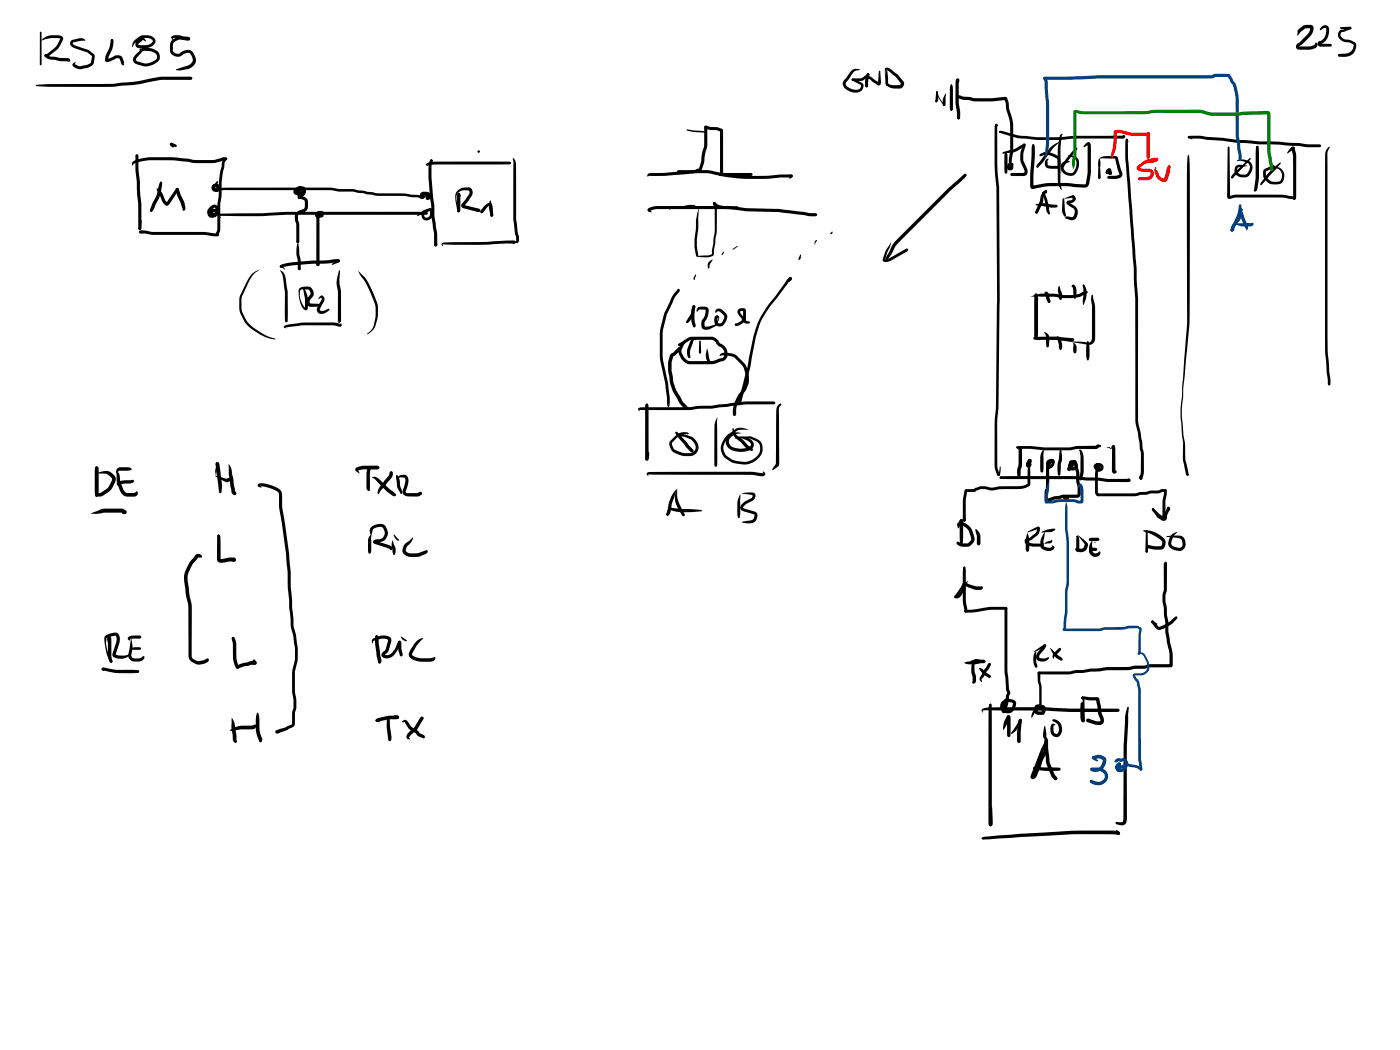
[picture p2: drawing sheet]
<svg xmlns="http://www.w3.org/2000/svg" width="285mm" height="214mm" viewBox="0 0 285 214" stroke-linecap="round" stroke-linejoin="round" font-family="sans-serif">
<g fill="#000">
<path d="M7.3 17.4l.1-.1 2.2-.2h3a89.8 89.8 0 0 0 11.9-.2l.4-.1a43.7 43.7 0 0 0 7.9-1.2h6l.4 .3-.4 .4h-6.1a47.3 47.3 0 0 1-9 1.3l-14.1 .1-2.2-.2zM8.7 7.9a4.4 4.4 0 0 1 3.8-.6l.3 .3 .1 .3a5.9 5.9 0 0 1-3 3.6h-.8a.42 .42 0 0 1 .5-.5l.1-.1a5.5 5.5 0 0 0 2.6-3l-.2-.1a6.7 6.7 0 0 0-3.8 .5zM8.3 6.4l.2 .2v6.6l-.2 .1-.2-.1v-6.6zM9.1 11.2l.2-.2 .2 .1 .1 .3-.3 .2-.2-.1zM9.1 11.1l.2-.1 1 .5 1.9 .3h1.6a.37 .37 0 0 1 .5 .3 .37 .37 0 0 1-.5 .4v-.1l.1-.2-.1 .3-1.7-.1-2.1-.3-.9-.6zM14.5 8.3l.4-.2 1.7-.3 .6 .2 .2 .3h-1.1l-1.4 .4a.36 .36 0 0 0 0 .3 .36 .36 0 0 0 .3 .2l1.9 .7a3.8 3.8 0 0 1 1.9 1l.3 .5-.2 1.3a1.99 1.99 0 0 1-2 1.2 1.95 1.95 0 0 1-2.4-.6l.1-.3 .5-.4v.6v-.1l1 .4a4.2 4.2 0 0 0 2.2-.7l.2-1.4-1-.7-2.3-.8a1.05 1.05 0 0 1-1-1.5zM21.5 12.1l1.1-.4a1.66 1.66 0 0 1 2.3 0l.4 1.1v.4l-.2 .1-.4-.3-.4-1.1a.91 .91 0 0 0-1 .2l-.2 .1a1.63 1.63 0 0 1-1.5 .4l-.2-.3zM22.7 8h.2l.1 .2-.4 .3-.1-.2zM22.6 8h.4a3.3 3.3 0 0 1-.4 2.6l-.5 1-.1 .9a.49 .49 0 0 1-.6-.1 .49 .49 0 0 1 0-.6l.3-.9a6.5 6.5 0 0 0 .9-2.6zM27.3 8.3l1.5-1.1h1.2a1.28 1.28 0 0 1 1.5 1.6l-.1 .2a3.4 3.4 0 0 1-3.4 .7 .99 .99 0 0 1-.4-1 .99 .99 0 0 1 .8-.7 .66 .66 0 0 1 1-.2l.3 .6-.6-.3-.8 .7a.21 .21 0 0 0-.1 .2 .21 .21 0 0 0 .2 .2h1.2a1.28 1.28 0 0 0 1.5-.9l-.7-.5h-1.5l-1.4 .9-.5 .9v-.6zM28.5 9.9l2.1-.1a1.87 1.87 0 0 1 2 1.9 2.02 2.02 0 0 1-1.8 1.6l-1.2 .2-1.5-.3a1.07 1.07 0 0 1-1-.8 1.07 1.07 0 0 1 .5-1.2l1.6-1.4 .5-.1 .6 .1-1 .4-1.6 1.8 .2 .4 1.3 .4a2.9 2.9 0 0 0 2.8-1l-.1-.7-.5-.4-.9-.3-1.9-.1-.2-.2zM35 7.4a4.1 4.1 0 0 1 2.7 0l.5 .1a.36 .36 0 0 1 .5 .3 .36 .36 0 0 1-.5 .3l-.1-.3 .1 .3-3-.4 .1 .3-.1 .2-.3-.5z"/>
<path d="M35 8.3l.5-.5 1-.3 2.1 .2a.47 .47 0 0 1-.2 .5 .47 .47 0 0 1-.5 0l-1.3-.2a1.33 1.33 0 0 0-1.4 1.2v1.1l.1 .3a1.19 1.19 0 0 0 1.9-.2 1.62 1.62 0 0 1 2.6 1.2 1.86 1.86 0 0 1-1.5 2.4l-1.6 .4-.9-.2 2.3-.8a1.24 1.24 0 0 0 1-1.8l-.1-.3a.83 .83 0 0 0-1.4-.4l-.2 .1a1.62 1.62 0 0 1-1.6 .5 1.62 1.62 0 0 1-1.2-1.3v-1.2zM264.4 6l1-.8 .5-.1a1.46 1.46 0 0 1 1.4 .2l.1 .6-.1 .6a6.9 6.9 0 0 1-2.3 2.6l-.5 .4 2.3-.1 .7-.2 .2-.3a.28 .28 0 0 1 .4-.1 .28 .28 0 0 1 .1 .3l-.2 .5-.8 .4-2.7 .1a.76 .76 0 0 1-.6-.8 .76 .76 0 0 1 .7-.7l1.8-1.8 .4-1.1v.1h-1.1l-.9 .7-.6 .7v-.9zM269.1 5.5a.9 .9 0 0 1 1.1-.3 .9 .9 0 0 1 .4 1.1 2.51 2.51 0 0 1-1.8 2.6h2.1l.3 .3-.3 .3h-2a.63 .63 0 0 1-.6-.7 .63 .63 0 0 1 .7-.5 2.43 2.43 0 0 0 1-2.5l-.4-.1-.7 .5-.2-.3zM272.8 5.7l.2-.2 1.9-.1 .2 .3-.2 .3-1.9-.1zM272.7 6.3l2.2-.8h.2l-.1 .4-1.9 .7a.88 .88 0 0 0 .6 1.4 2.78 2.78 0 0 1 2.4 1 2.28 2.28 0 0 1-2.4 2.6h-1l-.3-.3 .3-.3 1-.1a1.65 1.65 0 0 0 1.8-1.9l-.7-.3a2.42 2.42 0 0 1-2.3-1.2l-.1-.6zM27 32.9l1.1-.5a29.6 29.6 0 0 1 10.4-.1l1.1 .3h1.6a6.7 6.7 0 0 0 3.2-.3l1.1-.3 .7 .1 .1 .2-.3 .3-1.4 .3a7.3 7.3 0 0 1-3.4 .3h-1.4a48.4 48.4 0 0 0-9.3-.6l-2.6 .5-.7 .3-.2 .4-.1-.5zM27.7 31.5l.2-.1 .3 .3-.3 .9-.3-.9zM27.7 31.5l.2-.1 .3 .3v2.9l.3 2.4 .1 2.7a37.7 37.7 0 0 1 .2 6.8l-.3 .3-.3-.3-.1-4.9-.5-7.2zM31.9 38.4a1.98 1.98 0 0 1 1.4 1.5l.4 .9 .4 .5h-.2l1.9-2.9 .3-.2 .2 .1v.6l-1.7 2.5a.68 .68 0 0 1-.7 .5 .68 .68 0 0 1-.6-.5zM32.6 37.1l.2-.1 .2 .2-.4 .4zM32.6 37.2l.2-.2 .2 .2-.2 .2zM32.6 37h.2l.2 .3a9.3 9.3 0 0 1-1.4 4.6l-.2 .6a.62 .62 0 0 1-.8 .5l-.1-.2 .4-1.1a11.4 11.4 0 0 0 1.6-4.4z"/>
<path d="M34.7 29.2l.2-.1 .3 .1 .2 .6-.1 .2-.3-.1-.4-.3zM34.7 29.2l.3-.1 .9 .3 .1 .3v.2l-1.2-.2-.2-.3zM35.8 38.3l.3-.1 .3 .3 1.2 2.8 .2 1.1a.42 .42 0 0 1-.6 .5l-.4-1.5-.7-1.5-.4-1.3zM43.3 37.7a.88 .88 0 0 1 1.3 0 .88 .88 0 0 1-.2 1.3 .99 .99 0 0 1-1.2-1.1l1.1-1.1 .1 .2-.2 .4-.6 .8 .8 .3-.1 .1v-.3a.3 .3 0 0 0-.2-.3 .3 .3 0 0 0-.4 .1l.2 .3 .4-.2-.3 .1a.47 .47 0 0 1 .6-.6 .47 .47 0 0 1 .1 .8 .85 .85 0 0 1-1.2 .5 .85 .85 0 0 1-.2-1.3zM44.9 38.5l.1-.2 .2 .2-.2 .2zM45 38.3a14.2 14.2 0 0 1 4.4-.1h18l2.4 .3a7.1 7.1 0 0 1 3.2 .3l3.6 .5 2.7 .1a14.2 14.2 0 0 1 4.6 .3h1.2l.7 .2a.28 .28 0 0 1 .3 .2 .28 .28 0 0 1-.1 .4l-1-.3-1.4-.1a12.2 12.2 0 0 0-4.3-.2h-.7a5.3 5.3 0 0 1-2.6-.2l-3.3-.5a5.8 5.8 0 0 0-2.9-.2l-2.4-.3h-21.6h-.8l-.1-.2zM45 38.4l.5 .4-.6-.2zM45.6 32.4l.4-.3a.51 .51 0 0 1-.2 .8l-.1 .5a24.5 24.5 0 0 0-.6 6.5l-.3 1.8v5l-.3 1.3a.44 .44 0 0 1-.5-.1 .44 .44 0 0 1 0-.6l.3-.6v-5.3a14.6 14.6 0 0 0 .3-4.4l.6-4zM60.6 38.1l.5-.2 .3 .3-.3 .3zM60.7 40a1.46 1.46 0 0 1 2 1.2v1l-.2 .6-.4 .3-1.1 .4-.3 .5v.7l.2 1v3.5l-.3 .3-.3-.3v-3.5l-.2-.9-.1-.8a1.51 1.51 0 0 1 1.2-1.2l.7-.4 .2-1.2a.83 .83 0 0 0-1.2-.7l-.3-.3zM60.7 38.2l.2-.1 .3 .4v1.7l-.3 .3-.3-.3zM60.3 38.2l.8-.3 .2 .1a.58 .58 0 0 1-.5 .7 .17 .17 0 0 0-.1 .2 .17 .17 0 0 0 .1 .1 .7 .7 0 0 0 .8-.5l-1.2 .5 1.1 .3a.21 .21 0 0 0 .2-.2 .21 .21 0 0 0-.1-.2l-.5-.1a.38 .38 0 0 1-.4-.2 .38 .38 0 0 1 0-.4 1 1 0 0 1 1.3 .2 1 1 0 0 1 .1 1.3h-.1a2.05 2.05 0 0 1-2.2-.3 .89 .89 0 0 1 .9-1.2l.5-.2a.74 .74 0 0 1 1 .4 .74 .74 0 0 1-.4 1 .97 .97 0 0 1-1.2 .2 .97 .97 0 0 1-.5-1.2z"/>
<path d="M86.8 33.3a6.8 6.8 0 0 1 3.8-.4h13.2l.3 .3-.3 .3h-15.1l-1.8 .2-.2-.2zM85.7 39.3a.64 .64 0 0 1 1 0 .64 .64 0 0 1-.2 1 .6 .6 0 0 1-1 0 .6 .6 0 0 1 .2-.9 1.23 1.23 0 0 1 1.3-.4 1.23 1.23 0 0 1 .8 1.1 .66 .66 0 0 1-.4 .5 .66 .66 0 0 1-.7-.1 1.2 1.2 0 0 1 .3-1.4l.2 .3v1l-.2-.3 .2-.2a.63 .63 0 0 0-.5-.3 .63 .63 0 0 0-.6 .4l-.2-.1 .1-.4 .2 .1h-.6zM86.9 33.4l.3 .4-.4-.2zM87.6 32.5h.2l.3 .2-.2 1.1v2.3l.5 5.8 .1 2.3 .5 3.2v2.5l-.3 .3-.3-.3v-2.5l-.5-3.1-.1-2.4-.6-5.8a7.1 7.1 0 0 1 .3-3.5zM87.6 32.5h.2l.3 .1v.9l-.5-.7zM93.3 39.3h.3l.1 .2-.2 .3-.3-.1v-.2zM93.3 39.3l.3 .1 .2 .5-.1 .2-.5-.6zM93.2 39.4l.4-.1 .1 .5v3.1l-.3 .3-.2-.1-.1-.4v-2.9zM104.5 32.2h.1a2.46 2.46 0 0 1 .5 2.2v10.2l.3 2.8 .3 .9v.8l-.2 .3a.28 .28 0 0 1-.4 .1 .28 .28 0 0 1 0-.5v-.7l-.3-.8-.3-2.9v-11.4l-.1-.9zM131.9 35.4l.4-.1 3-.1 6.9-.6a8.3 8.3 0 0 1 3.1 .3 36.7 36.7 0 0 0 13.6 .6h2.2l.3 .3-.3 .3h-2.2a37.7 37.7 0 0 1-14.6-.8h-2.6l-6.4 .5h-2.9l-.2-.1-.2 .2h-.3l.2-.2zM137.9 34.8l3.5-.2 .5-.2a.75 .75 0 0 1 .9 .3l-.3 .3-1.2 .3-3.1-.1-.3-.1zM137.9 34.8l.2-.1 .7 .2-.7 .3-.2-.1z"/>
<path d="M139.9 26.3l3.9 .5 .2 .1-.2 .1-2.6-.1-1.3-.3-.1-.1zM143.5 25.7l.2-.1 .3 .3v3.8l-.5 1.9-.2 1.7-.5 1.5-.3 .2-.3-.3 .5-1.6 .3-2 .3-1.2zM143.5 25.7l.2-.1 1 .2 1.3 .1 1 .3 .2 .3v9l-.3 .3-.3-.3v-8.9l.2 .2-.8-.3h-1.4a1.33 1.33 0 0 1-1.2-.6zM146.4 35.3l6.5-.1-.1 .4-.1-.2 .2-.2 .1 .1a.3 .3 0 0 1 .2 .3 .3 .3 0 0 1-.3 .2h-6.3h-.2zM146.4 35.3a.44 .44 0 0 1 .5 0 .44 .44 0 0 1 .2 .5 .58 .58 0 0 1-.8-.3zM160.9 35.6h.4v.4h-.4zM160.9 35.6h.2l.3 .2-.6 .6-.1-.1zM202.7 25.3l.3-.1 .2 .4-.2 .1-.3-.3zM202.7 25.3l.2-.1 .2 .2-.1 3.4a51.4 51.4 0 0 0 .4 9.3 1578.9 1578.9 0 0 1-.1 45.3l-.3 2.7 .1 8.7 .4 1.9-.2 .2-.3-.2-.5-1.9v-8.7l.2-2.7a1594 1594 0 0 0 .2-45.3l-.2-1.3a80.4 80.4 0 0 1-.2-10.8zM203.4 26.8l.2-.1 .1 .2-.2 .1zM203.5 26.7h.7a15.1 15.1 0 0 0 5.4 1.1l1.8 .1a38.2 38.2 0 0 0 7.2-.2l10-.1-.1 .1 .3-.2 .3 .3-.2 .3-.3 .1h-10a41.4 41.4 0 0 1-9.5 .1 14.4 14.4 0 0 1-5.5-1.3l-.2-.2zM203.5 26.7l.4 .4-.5-.1z"/>
<path d="M210.2 29.4l.4 .1-.2 .6zM210.2 29.4l.4 .1 .1 .9-.3 7.6-.2-.2h.4a23.4 23.4 0 0 1 6.8-.5l3.4 .2 .2-.1 .4-2.2v-5.7h.2l-.8 .5-.2-.2 .5-.6a.58 .58 0 0 1 .7-.2 .58 .58 0 0 1 .3 .7v5.5l-.3 1.8a1 1 0 0 1-1 1.2l-3.4-.3a22.5 22.5 0 0 0-6.7 .5 .61 .61 0 0 1-.7 0 .61 .61 0 0 1-.3-.7l.1-2.8 .3-5zM212.2 39.2l.3-.2 .1 .2-.2 .2zM212.2 39.2l.2-.2 .3 .2a9.5 9.5 0 0 1 .9 3.5l.1 .9-.1 .1-.2-.2a2.06 2.06 0 0 1-.5-1.5zM212.8 38.8h.3v.3h-.3zM212.8 38.8l.4 .1-.2 .5zM212.4 39l.5-.3 .3 .2-.7 1.1-.3 1.5-.8 1.8-.4 .2-.2-.2v-.3l.9-1.9 .2-1.3zM211.7 31.4l1.1-.5a4.2 4.2 0 0 1 2.9 1.1 3.1 3.1 0 0 1 .2 2l-.4 .4-1.5-.1a1.09 1.09 0 0 1-1.2-.7 1.09 1.09 0 0 1 .4-1.3h.4l-.3 .5 .1 .9 2.1 .1-.2 .1v-1.5a4.4 4.4 0 0 0-2.3-.9l-1.2 .3-.2-.2zM213.7 30.2l1.1-.9 1.1-.5a9.3 9.3 0 0 0-2.6 2.9l-1.9 2.4a.38 .38 0 0 1-.4-.3 .38 .38 0 0 1 .3-.4zM218.8 30.4l.2-.3a.21 .21 0 0 1 .3 0 .21 .21 0 0 1 0 .3l-2.6 3.4-.5 1.4a2.9 2.9 0 0 1 .9-2.9zM216 27.4l.2-.2 .1 .1-.2 .7-.2 2.3v6.6l.2 1.8-.7-1.5-.1-2.8a20.6 20.6 0 0 1 .5-6.9zM217.5 31.7a1.72 1.72 0 0 1 1.8 .4 1.72 1.72 0 0 1 .3 1.9v.2a1.71 1.71 0 0 1-1.5 1.6 1.8 1.8 0 0 1-1.7-.7 1.8 1.8 0 0 1-.2-1.9l.2-.2a1.1 1.1 0 0 1 1.4-.1l-.5 .2a1.03 1.03 0 0 0-.8 1.1 1.03 1.03 0 0 0 .9 .9l.8 .1a2.13 2.13 0 0 0 1-2.3 1.88 1.88 0 0 0-1.8-1.2z"/>
<path d="M218.3 39.8h.2l.4 .3a.73 .73 0 0 1 .1 .7 .73 .73 0 0 1-.7 .5l-.7 .1 .1-.2 .4 .4a1.81 1.81 0 0 1 .9 2.9l-.8 .3-1.3-.3v-.4h.2l1.3 .1 .4-.9-.2-.8-1.2-.8a.46 .46 0 0 1-.3-.5 .46 .46 0 0 1 .5-.4h.5l.4-.4v.2l-.2-.4zM229.3 28.2l.3 .2-.1 .2-.3-.2zM229.3 28.3l.1-.1 .2 .5 .1 3.7 1.7 22.2 .3 6.1v25.1l.5 2.3 .7 4.3v4l-.3 1.1-.3 .2-.2-.1v-.3l-.1 .1 .3-1.3v-3.8l-.6-4.1-.5-2.4-.1-25.1-.3-6.1-1.7-22.4v-3.5zM229.3 28.4l.2-.1 .2 .6zM242 31.4a22.5 22.5 0 0 1 .3 5.5l-.1 28.9-1.6 17.4v1.7l.4 4.1a14.9 14.9 0 0 1 .3 4.5l.6 2.7a.44 .44 0 0 1-.1 .7l-.4-.4-.3-1.8a7.2 7.2 0 0 1-.2-3.2v-1.3l-.5-5v-2l.3-2.6v-1.6l1-13.2v-28.9a22.5 22.5 0 0 1 .3-5.5zM241.9 27.7h.2a11.7 11.7 0 0 1 3.9 .2l10.2 .9 4.3 .1 5.8 .5h2.4l.3 .3-.3 .3a12.8 12.8 0 0 1-4.1-.3l-3.7-.2a185.6 185.6 0 0 1-15.9-1.2l-2.9-.1-.3-.3zM241.9 27.7l.4 .1 .5 .7-.9-.4zM250.1 29.8l.2 .2 .2 10-.1-.1a8.1 8.1 0 0 1 3.7-.3l7.1 .1 2.1 .3 .5 .4-.3 .3-2.4-.5h-7a7.9 7.9 0 0 0-3.5 .3l-.6-.1-.2-.4 .2-10zM251.8 32.7l.2-.1a2.91 2.91 0 0 1 2.6 .4 2 2 0 0 1-1.1 3.1 1.6 1.6 0 0 1-2.1-1.7l.2-.5 .4-.3 2 .2-1.6 .2a.68 .68 0 0 0-.5 .6 .68 .68 0 0 0 .2 .7l.7 .2a1.21 1.21 0 0 0 1.6-1.1l.1-.6-.4-.5a2.46 2.46 0 0 0-2.2-.5zM251 35.4l3.4-3.2 .3 .1-3.8 4.1a.52 .52 0 0 1-.2-.5 .52 .52 0 0 1 .3-.5zM255.8 29.8l.2-.1 .2 .2-.2 .5-.2-.5zM255.8 29.8h.4a34 34 0 0 1-.2 8.8l-.4 .4h-.2v-.7a43.9 43.9 0 0 0 .3-8z"/>
<path d="M257.4 34.5l1.2-.7a.53 .53 0 0 1 .7-.2 .53 .53 0 0 1 .3 .6l-.1 .5-.3-.6-1.4 .8-.1 .6a1.92 1.92 0 0 0 3.1 1.2 1.63 1.63 0 0 0-.5-2.3l-1.2-.5 1.3 .2a1.88 1.88 0 0 1 1.1 1.6 1.88 1.88 0 0 1-1 1.8 2.41 2.41 0 0 1-2.5-.4 2.41 2.41 0 0 1-.7-2.4zM258.5 34.9l2.1-1.8 .2 .1-4.1 4.5-.1-.1 .2-.6zM262.8 30.1l.5-.3 .3 .4-.1 .2-1.4 .8zM270.5 29.9l.2 .1-.3 .8-.1 .5v36.8v3.4l.5 5.4a1.81 1.81 0 0 1 0 1.5l-.2 .1-.2-.3-.6-6.7v-39.7l.2-1.1zM28.7 44.8l.1 .2-.1 1.6-.2 .2-.3-.3zM28.3 46.3h.3l.1 .4-.4 .1-.1-.3zM30.8 42.4l.3 .4-.3 .3-.3-.3zM43.8 42.6h.4l.1 .2-.3 .7-.3-.7zM42.7 42.2a1.03 1.03 0 0 1 1.4-.4 1.03 1.03 0 0 1 .4 1.3 .87 .87 0 0 1-1.2 .9 .87 .87 0 0 1-.2-1.5 .96 .96 0 0 1 1.2 .3l-.3 .3-.8 .1 .2-.1 .1 .2 .1 .1a.62 .62 0 0 0 0-1.1 .89 .89 0 0 0-.7 1.3 .39 .39 0 0 0 .7-.1l.1-.4 .3-.1a.76 .76 0 0 1 .2 .9 .76 .76 0 0 1-.8 .4 1.15 1.15 0 0 1-1.2-.8 1.15 1.15 0 0 1 .5-1.3zM28.4 47l1.1-.1 1.4 .3h7.7a25.3 25.3 0 0 1 5.5 .3l.4 .1v.4l-1.1 .1a17.1 17.1 0 0 0-4.8-.3h-7.7l-1.4-.3-.9 .1-.3-.4zM44.4 43.7l.7-.2 5.5-.1a706.4 706.4 0 0 1 33.4-.3h2.8l.3 .3-.3 .3h-5.3a673.9 673.9 0 0 0-30.9 .3h-6.1l-.2-.1zM44.3 43.9l.2-.2 .4 .7z"/>
<path d="M51.3 55.7l.7-.4 1-.5-1.1 .8-.6 .7-2.1 4.2a6 6 0 0 0 2.4 6.2 10.6 10.6 0 0 0 4.4 2.3l-.1 .1a10.2 10.2 0 0 1-5.9-3.3 6.2 6.2 0 0 1-1.2-5.5l1.5-3zM57.1 54l.6-.3 1.5-.3 3.7-.3 3.8-.1 2.1-.3 .4 .4-.3 .3-.2-.1 .1 .1-2 .2-3.2 .1-3.9 .3-2.5 .5-.2-.3zM57.1 55.1h.1a2.42 2.42 0 0 1 1.1 2.3l.3 2.1v4v1.9l-.3 .2-.3-.2v-6.1l-.5-3.2zM57 54l.5 .1 .6 .7-1-.3-.1-.3zM60.6 49.3l.4 2.9a6.1 6.1 0 0 1 .1 2.7h-.4l-.1-.2v-1.6l-.2-1.3v-1.2zM61 58.7l.5-.3 .9-.1a1.37 1.37 0 0 1 1.3 .8 1.37 1.37 0 0 1-.1 1.5l-.6 .8 .2 .4 2 .1 .1 .1-.5 .4-1.6 .1a1.2 1.2 0 0 1-.8-1 1.2 1.2 0 0 1 .5-1.1l.2-.3a.74 .74 0 0 0-.2-1.1l-1.2-.1-.5 .1a3.4 3.4 0 0 0 1.1 3.7l-.2 .1v-2l-.4-2.2a3.6 3.6 0 0 1 1 2.3v1.8a.53 .53 0 0 1-.5 .5 .53 .53 0 0 1-.6-.5 5.1 5.1 0 0 1-.6-4zM64.5 53h.2a1.03 1.03 0 0 1 .3 1.1l-.3 .1-.3-.3zM64.3 43.3a1.05 1.05 0 0 1 1.6 .7 .77 .77 0 0 1-1.2 .2 .77 .77 0 0 1 0-1.2l.6-.1 .6 .2-.8 .4-.1 .2h.4l-.1 .2-.7-.2 .3 .1 .1 .4 .1 9.7-.4 .3-.3-.3v-9.7l.2 .1-.4-.3zM67.5 53.7l1.2-.8h.4l.1 .4-.3 .2-1.2 .4zM69 55l.2 .1v2.9a12.2 12.2 0 0 1 .2 4.1v3.3a.32 .32 0 0 1-.2 .4 .32 .32 0 0 1-.4-.4h.2h-.2a34.6 34.6 0 0 0-.2-7.1v-1.4zM72.9 55.1l.4 .4a8.3 8.3 0 0 1 2.6 4 8 8 0 0 1 .5 6.9l-.6 1-1 .7 1-1.1 .3-.8a9 9 0 0 0 .4-3.5 19.5 19.5 0 0 0-3.4-7.1zM85.6 40a.37 .37 0 0 1 .6 .2 .35 .35 0 0 1-.3 .3 .35 .35 0 0 1-.3-.3z"/>
<path d="M85 43.7a4.6 4.6 0 0 1 2.6-1.3l.5 .4v1a1.13 1.13 0 0 1-1.4 1.1 1.13 1.13 0 0 1-.7-1.7l.8-.3 .3 .2-.3 .2a.53 .53 0 0 0-.3 .9 .53 .53 0 0 0 .9-.1l.1-.3v-.9l-2.4 1.1-.2-.1zM86.8 39.2h.3l.9 .9-.2 .3-1-.9zM88.5 49.4l.2-.1a.54 .54 0 0 1 .2 .8h-.4l-.1-.2zM90 49.5l1.4-.2a117.9 117.9 0 0 0 12.1-.3l1.1-.1a.33 .33 0 0 1 .4 .5 .33 .33 0 0 1-.6 0l.1-.2v.2l.1 .2h-1.1a136.2 136.2 0 0 1-13.3 .2h-.1l.1 .4-.3-.4zM93.1 38.8l.7-.4 .6-.2a1.54 1.54 0 0 1 1.5 .1l.3 .6v.7l-1.6 2.3-.1-.2 3.1 .8 .2 .3-.1 .3-.3 .1-3-.8a.58 .58 0 0 1-.5-.4 .58 .58 0 0 1 .2-.6l1.5-2.1-.1-.5-.7-.1a1.66 1.66 0 0 0-1.6 .7 1.66 1.66 0 0 0-.2 1.7l.6 1.8v.2l-.2 .1-.3-.2-.4-2.6 .1-.9zM93.2 42.7l.4 .1v.3l-.3 .1-.2-.3zM98.5 42a1.3 1.3 0 0 1 1.5-.6l.3 .7v2h-.2l-.3-.3 .1-1.5-.1-.6-.6 .5-.9 1.1-.2 .2-.3-.1v-.5zM99.8 40.8l.3 .9 .3 1.8-.1 .6h-.4l-.3-1.3a2.92 2.92 0 0 1 .2-2zM131.9 42.5l.6-.3 1.2-.2h14.6l3.6 .4 6.7 .1 6.3 .9h1.2l.3 .3-.3 .3h-1.2l-6.4-.8-6.6-.2-4.6-.4h-13.6l-1.3 .3-.1-.2 .4 .4-.1 .1-.5-.1a.4 .4 0 0 1-.2-.6zM136.4 42.2l.6-.2a8.1 8.1 0 0 0 3.2-.3h1.2l.2 .3-.2 .2h-1.1a9 9 0 0 1-3.6 .3h-.2l-.1 .3-.1-.3zM145.3 41.2h.3l.4 .8v2.7a13.3 13.3 0 0 1-.3 4.2l-.3 2.1a.87 .87 0 0 1-.2 1.1l-1 .3-2.3-.2 2.3-.2 .8-.2 .3-3.7a9 9 0 0 0 .2-3.4v-2.5l-.3-.6zM142.2 42.5v4.1l-.3 2.1 .1 2a1.69 1.69 0 0 1 .1 1.5l-.2 .1-.2-.3-.3-1.8v-1.5l.3-2.2a10.9 10.9 0 0 1 .5-4z"/>
<path d="M145.3 41.2h.3l.8 .6 1.1 .2h2.6l.3 .3-.3 .2a10.3 10.3 0 0 1-3.8-.2l-1-.7zM212.2 39.1l.2-.1 .2 .2-.4 .8-.9 3.3-.3 .2-.2-.1v-.2l.8-2zM211 41.5l1.6-.1 2.5 .3 .2 .3-.2 .3h-1.1l-3-.5-.2-.1zM216.5 40.5l1.9-.7h.3l.1 .2-.3 .3zM216.6 43.4l.4 .4-.2 .3-.2-.1zM216.3 40.5l.2-.2 .2 .2 .1 2.4 .2 .9-.2 .3-.4-.6-.2-.5zM263 29.9a.53 .53 0 0 1 .7 .7l.2 1.2v8.2a.38 .38 0 0 1-.2 .6 .38 .38 0 0 1-.5-.2l.1-8.6-.3-1.3zM263.4 40.1l.3 .1 .1 .2-.2 .3-.3-.1-.1-.2zM57.9 66.4l.6-.3 3.4-.4h6.2l1.2 .2-.1 .2 .2-.3 .2 .5a.4 .4 0 0 1-.6 .2l-1.3-.3h-6.1l-3.7 .5-.1-.1zM57.9 66.4l.4 .4-.5-.1zM65.2 60.3a.67 .67 0 0 1 .8 .2 .67 .67 0 0 1 0 .9l-.9 1.5 .1 .3 .8 .1 .9-.5 .2 .2a2.11 2.11 0 0 1-1.7 .9 .89 .89 0 0 1-.8-1.3l.9-1.6-.1-.4-.7 .4zM203.6 95h.1l-.1 1.5a.27 .27 0 0 1-.1 .4 .27 .27 0 0 1-.4-.2l.3-.6z"/>
<path d="M203.3 96.5l.3 .2-.2 .2-.3-.2zM203.6 97.1h.3v.3h-.3zM203.7 97l15.4-.1 2.1 .3 2.6 .1 1.7 .2h4.3l-.2 .2v.2v-.4a.38 .38 0 0 1 .5 .1 .38 .38 0 0 1 0 .5h-4.7l-1.6-.2-2.6-.1-2.1-.2-15.1-.1-.4-.1-.1-.2zM203.6 97.1l.2-.1 .7 .5h-.4a.31 .31 0 0 1-.4 0 .31 .31 0 0 1-.1-.4zM231.8 97.1l.2-.2 .5 .3v.4h-.4z"/>
<circle cx="22.8" cy="8.2" r=".23"/>
<circle cx="274.9" cy="5.7" r=".26"/>
<circle cx="61.1" cy="38.2" r=".31"/>
<circle cx="87.8" cy="32.7" r=".27"/>
<circle cx="57.2" cy="54.2" r=".28"/>
<circle cx="60.6" cy="49.2" r=".31"/>
<circle cx="60.9" cy="54.6" r=".32"/>
</g>
<g fill="#000">
<path d="M97.3 30.7l.2-.1 .1 .3-.1 .2-.3-.2z" fill-rule="evenodd"/>
<circle cx="97.5" cy="30.9" r=".25"/>
<circle cx="217.7" cy="95.5" r=".44"/>
</g>
<g fill="#004080">
<path d="M212.5 15.7l.2-.1 .4 .3a2.81 2.81 0 0 1 .2 1.9 76.4 76.4 0 0 1 .3 11.2 6 6 0 0 1-.9 3.3l.3-3.2v-3a48.7 48.7 0 0 0-.3-8.5v-1l-.3-.7z"/>
<path d="M212.5 15.7l2.8-.1a595.5 595.5 0 0 1 29.8-.3h1.7l.6-.3h2.7l.3 .1 .1 .3-.4 .3h-2.6l-.7 .3h-4.4a641.8 641.8 0 0 0-28.4 .3h-1.3l-.2-.1z"/>
<path d="M249.9 15.1l.2-.1 .3 .2 .8 1.3a7.5 7.5 0 0 1 1 4.8v6.4l.6 3.8v1l-.3 .3-.3-.3-.3-3.5-.3-1.3v-5.4a11.4 11.4 0 0 0-.6-5l-.6-.9a1.45 1.45 0 0 1-.5-1.3z"/>
<path d="M252.6 42.5l.4 .1-.2 .6-.3-.4z"/>
<path d="M252.6 42.5h.2l.1 .4h-.3l-.1-.2z"/>
<path d="M252.4 42.6l.3-.1h.2l-.1 .9a2.59 2.59 0 0 1-.8 2l-.6 .8-.2 .8-.3 .1h-.3l-.1-.3 .3-.8 .7-1a3.1 3.1 0 0 0 .8-2.2z"/>
<path d="M252.3 41.7h.4v.2l-.3 1.7-1.2 3.2-.4 .3-.2-.1-.1-.3 1.3-2.9z"/>
<path d="M252.3 41.7l.2-.1 .2 .3 .2 1 1.2 3.3v.4a.17 .17 0 0 1-.2 .2 .17 .17 0 0 1-.2-.1l-.8-1.6-.7-2.1z"/>
<path d="M251.3 45.5l3.7-.2a.38 .38 0 0 1 .2 .5 .38 .38 0 0 1-.4 .3h-.1a4.5 4.5 0 0 1-3.4-.6z"/>
<circle cx="250.8" cy="46.8" r=".33"/>
</g>
<path d="M218.7 22.5l.5-.1a7.9 7.9 0 0 0 3.6 .3l10.1-.1 2.6-.2h9a9.5 9.5 0 0 0 4.6 .5l9.1-.3a.58 .58 0 0 1 .5 .7v7.5l.3 1.9a3.4 3.4 0 0 1 .2 2.1l-.3 .1-.3-.4-.6-3.7v-7.6l.2 .1-5.1 .1a27 27 0 0 1-6.1 .2l-2.8-.6h-6.7a13.9 13.9 0 0 0-4.1 .2l-9.5 .1a13.3 13.3 0 0 1-4.8-.3h-.1l.2-.2v8.9l-.3 1v.8l-.3 .9a3 3 0 0 1-.1-2.7v-8.9z" fill="#008000"/>
<g fill="#000">
<path d="M196.3 35.5h.4l.1 .2-.5 .7-.1-.5zM190.2 41.2l2.8-2.8 3.5-3 .3 .3-.2 .3a238.5 238.5 0 0 0-14.2 14.1l-.3 .5a5.9 5.9 0 0 1-1.6 2.3l-.2-.1v-.2l1.8-3.2zM144.4 53.3l.7-.4-.6 .9-.1 .7-.1 .2-.2-.2v-.5zM147.3 51.2a.53 .53 0 0 1-.4 .7zM160.7 56.5l.4-.1 .1 .3-.1 .2h-.3l-.2-.2zM160.7 56.5l.2-.1 .3 .3-.1 .4-.4 .3-.3-.2zM166.1 48.9l.2 .1-.4 .9-.1-.5zM181.4 49.3l-.1 .8-.7 1.4-.4 1.4-.1-.1 1-.3 3.4-1.9 .3 .1 .1 .2-.1 .2-3.9 2.2a.68 .68 0 0 1-.9 0 .68 .68 0 0 1-.2-.8l.6-1.6zM141.1 62.2h.4l.1 .2-.3 1.5-1 1.6a.29 .29 0 0 1-.4 .3 .29 .29 0 0 1-.1-.4l.9-1.6zM138.2 69.9l2.4-1.3h4.4l1 .5 .8 .9a2.02 2.02 0 0 1 .7 3.4l-1.3 .4a5.5 5.5 0 0 1-3.1 .4h-2a2.7 2.7 0 0 1-2.8-3.3l.1-.2a3.5 3.5 0 0 1 1.4-1.6l.2 .1-.4 .5a2.37 2.37 0 0 0-.8 2.2 2.04 2.04 0 0 0 2.3 1.6h2a5.1 5.1 0 0 0 3.3-.5 1.1 1.1 0 0 0 1.1-.5 1.73 1.73 0 0 0-.8-1.8l-.4-.3-.6-.8-.7-.4h-4.3l-2.4 1.3-.3-.3zM139.8 65.3l.3 .2-.1 .2-.3-.1zM141.1 62.2h.4l.1 .2-.2 1a6.6 6.6 0 0 0 .2 2.8v.4l-.2 .1-.3-.3a5.4 5.4 0 0 1-.3-3.1z"/>
<path d="M140.9 69l.4-.2 .5 .4-.2 .1-.3-.1-.7 2v1.5l-.3 .2a1.91 1.91 0 0 1-.3-2.1zM142.1 62.7l.3-.2 1.1-.1a.9 .9 0 0 1 .7 1.4l-.3 1a1.52 1.52 0 0 0-.4 1.7h.7l1.3-.4 .6-.9a.28 .28 0 0 0 .2-.3 .28 .28 0 0 0-.2-.2v.5a.52 .52 0 0 0 .2 .6 .52 .52 0 0 0 .7-.1l.4-.8 .1-.5-1-.9h-.5a.21 .21 0 0 1-.3 .2 .21 .21 0 0 1-.1-.4 .87 .87 0 0 1 1.5-.1l1 1.1-.1 .5-.3 .8a1.21 1.21 0 0 1-1.6 .8 1.21 1.21 0 0 1-.6-1.7 .51 .51 0 0 1 .7-.5 .51 .51 0 0 1 .2 .8l-.6 1.3-.9 .5a1.21 1.21 0 0 1-2.1-.3 2.28 2.28 0 0 1 .6-2.1l.3-1.3-1.3-.1-.5 .5-.1-.2zM142.4 69.5l.1-.2 .2 .2 .1 2.3-.3 .2-.2-.2zM144 70.9l.7 2.9-.3 .3a2.81 2.81 0 0 1-.4-3.2zM146.7 72.1a3.8 3.8 0 0 1 3.3 .3 6.3 6.3 0 0 1 2 2.3 4.7 4.7 0 0 1-.6 5.3 5.8 5.8 0 0 0-1.5 4.4l-.4 .3-.3-.3a6.5 6.5 0 0 1 1.9-4.9 4.4 4.4 0 0 0-.1-5.2l-1.6-1.6a4.5 4.5 0 0 0-2.7-.2l-.2-.1zM150.4 63a1.04 1.04 0 0 1 1.5 .2v2l.7 .3v.3l-.7 .1-.5-.3-.1-2.4 .1 .1h-.5l-.2 .2 .5 .9a.98 .98 0 0 1-.3 1.6 .78 .78 0 0 1-1.3 .1l.1-.1 .3-.1h-.1l1.1-.7v-.4l-.5-.6a.85 .85 0 0 1-.1-1.2zM149.8 65.8l.3 .3-.3 .3-.2-.3zM130 83.1l.9-.2h9.7a15.8 15.8 0 0 1 4.4-.3l6.8-.9h5.8l.3 .3-.3 .3h-5.8l-2.6 .3a45.4 45.4 0 0 1-7.4 .7l-1.4 .2-10.2-.1v.4l-.3-.4zM131.8 92.1l.2-.1 .2 .1v.5l-.2 .9-.3 .3-.3-.4zM131.5 82.2h.4l.1 .2-.3 .5-.3-.5zM131.5 82.2h.4l.1 .4v10.8l-.3 .4-.3-.4v-10.8zM131.8 96.2l1.4-.1h19.9l2.3 .3-.1-.3a.31 .31 0 0 1 .4 0 .31 .31 0 0 1 .1 .3l-.1 .4-.5 .2-2.1-.3-21.1-.2v.5l-.3-.4z"/>
<path d="M137.9 58.9l.2-.1a.53 .53 0 0 1 .3 .5 .53 .53 0 0 1-.4 .5l-.7 .9-1.5 3.3-.5 1.8a10.4 10.4 0 0 0-.4 4.3l.1 3.1 1 4.9 .3 2.6a3.4 3.4 0 0 1-.2 2.2 3.9 3.9 0 0 1-.3-2.1l-.3-2.7-1.1-4.8-.1-2.4a15.9 15.9 0 0 1 2.1-9.6l.6-1.2zM136.1 82.6l.1 .2-.1 .1-.1-.1zM137.7 87.9l.3 .1 3.2 3.6v.5l-.3 .1-.2-.1-1-1-2.1-2.8-.1-.2zM137.7 87.9l.1 .2v.5l-.3-.5zM137.4 99.9l.4-.3-1 2.9-.3 1.8-.3 .6-.3 .1-.3-.3 .3-.6 .2-1.6a6.3 6.3 0 0 1 1.3-2.6zM137.8 99.6h.1a5.6 5.6 0 0 0 .6 3.5l.9 1.6v.4h-.2l-.3-.1-.8-1.3a4.2 4.2 0 0 1-.3-4.1zM140 88.2l.2 .1-.3 .2zM140 88.2h.1v.1zM136.5 89.8l.1-.1a4.5 4.5 0 0 1 2-1.6l1.1-.1 .4 .1v.2h-.1a2.91 2.91 0 0 0-2.2 .8l-1 1.1 .2 .8 .4 .6a4.8 4.8 0 0 0 3.6 .5 1.22 1.22 0 0 0 .4-1.8l-.7-.8-1.6-.6-.7 .2a.41 .41 0 0 1 0-.5 .41 .41 0 0 1 .4-.2l.7 .1 1.4 .4a2.53 2.53 0 0 1 1.3 2.6 1.81 1.81 0 0 1-1.7 1.4 5 5 0 0 1-3.8-1.2l-.4-1.2zM136.6 72.1l1.6-1.4 .2-.1 .3 .1 .1 .2-.1 .3-1.7 1.4a7.8 7.8 0 0 0 0 4.2l.2 1.3a14.2 14.2 0 0 0 2.7 4.6l.9 .5-.7 .2a2.81 2.81 0 0 1-2.1-2.1 10.6 10.6 0 0 1-1.9-5.4l-.1-.7a7.1 7.1 0 0 1 .4-2.9zM146 85v9.8l-.3 .2-.3-.2v-4a18.1 18.1 0 0 1 .2-4.8zM149.1 87.3l.1-.1 .2 .1 .3 .8 .3 .5 1.2 .9 1 1.1 1 .7 .1 .2v.2a2.56 2.56 0 0 1-2.3-1.5l-1.5-1.4-.3-.6z"/>
<path d="M148.3 88.7a2.36 2.36 0 0 1 2.7-.5l-.6 .1a1.87 1.87 0 0 0-2 1.8 1.54 1.54 0 0 0 1.5 1.1 2.89 2.89 0 0 0 2.9-.5l.1-.3a3.4 3.4 0 0 0-3.3-1.1v-.1a2.68 2.68 0 0 1 3.9 1.3v.3a2.19 2.19 0 0 1-2.4 1.2 3 3 0 0 1-3.2-1.4l-.1-1.1zM160.5 56.6a.34 .34 0 0 1 .5-.2 .34 .34 0 0 1 .1 .5l-.5 .4-4.1 5.6a14.3 14.3 0 0 0-2.6 5.7l-1.1 6.3-1.6 5.9-.4 1.4h-.2l.4-.8-.1 .5a.45 .45 0 0 1-.5 .6l-.1-.4 2.1-8.4a36.1 36.1 0 0 1 1.5-6.9 18.1 18.1 0 0 1 3-5.4zM148 88.7l1.9-1.4 .5-.2a3.2 3.2 0 0 1 2.1 .5h-2.1l-.9 .6a4.1 4.1 0 0 0-2.2 2.6 2.26 2.26 0 0 0 .9 2.2 4.5 4.5 0 0 0 5.9-.1 1.91 1.91 0 0 0-.2-3.1l-1.2-.5-1.8-.2v-.1a3.8 3.8 0 0 1 3.6 .6 2.65 2.65 0 0 1-.8 4.3l-.2 .2a5 5 0 0 1-6.5-1.7 3.1 3.1 0 0 1 .7-3.5zM158.5 82.5l.3-.4 .3 .2-.4 .6-.1 .6 .1 11-.3 .5-1.1 .7v-.3l.7-.9 .1-11 .1-.7zM207 90.9l2.8-.1 2.8 .3h5.1l1.7-.3h3.7l.5-.3 .5 .1v.4l-.8 .4a21.4 21.4 0 0 0-5.6 .3h-5.1l-2.8-.3h-2.5l-.3-.1zM207.5 96.4l.2 .1v.5l-.3 .2-.2-.3zM207 90.9l.4 .1v.7l-.5-.5zM207.5 91.2h.5l.1 .2-.4 .6-.3-.6zM207.5 91.2l.2-.1a.58 .58 0 0 1 .4 .7v2.8l-.3 1.5a.93 .93 0 0 1-.4 1.1 1.1 1.1 0 0 1-.3-1.4l.3-1.1zM209.1 94a.38 .38 0 0 1 .5-.1 .38 .38 0 0 1 .2 .5 .38 .38 0 0 1-.5 .1l-.1-.3 .1 .2h.3l-.1 .3-.2-.1 .1 .1-.2-.4 .1-.2a.56 .56 0 0 1 .6 .6 .56 .56 0 0 1-.7 .5 .56 .56 0 0 1-.3-.9zM209.4 93.5a.5 .5 0 0 1 .6 .1 .5 .5 0 0 1 0 .7l-.2 .3-.3-.7 .1 .1 .2-.1a.44 .44 0 0 1-.1 .5 .44 .44 0 0 1-.4 .1l-.1-.6zM198.2 99.7l.3-.3 1.2-.4h.9l1.3 .3a16.8 16.8 0 0 1 5.1-.3l1.1-.1 1.1-.3v-1.2a3.7 3.7 0 0 1 .3-2.6l.3-.2v4a2.24 2.24 0 0 1-2.2 1h-.6a23.5 23.5 0 0 0-5.4 .2l-1-.2h-.9l-.9 .3a.38 .38 0 0 1-.4 .2 .38 .38 0 0 1-.3-.2z"/>
<path d="M212.3 91.6l.2 .1-.2 4.4h-.4l-.1-.8a6.7 6.7 0 0 1 .2-3.2zM213.9 93.7l.3-.3 .3 .3-.3 .3zM213.2 93.7a.84 .84 0 0 1 .9-.3 .84 .84 0 0 1 .7 .7 1.19 1.19 0 0 1-1.4 1.3l-.1-.3 .1-.9 .6-.7h.4l.1 .2-.6 .8v.5l-.3-.2a.77 .77 0 0 0 .6-.8 .42 .42 0 0 0-.6 .4v4.8l-.3 1v1.6l-.2-.2 1.4-.5 1.7-.4h3.1l.1-1.5-.3-1.6a5 5 0 0 0-.3-2.4l-.2-.6a.62 .62 0 0 1 .3-.9l.3 .3 .3 1.2a5.9 5.9 0 0 1 .3 2.8l.3 1.1v1.4a.83 .83 0 0 1-.8 .9h-2.9l-1.7 .3-1.1 .4a.57 .57 0 0 1-.5 .1 .57 .57 0 0 1-.4-.4v-1.7l.3-.9v-5zM215.5 96.4h.3v.3h-.3zM215.9 91.3l.3 1v1.3l-.2 .8-.1 2.2-.1 .1h-.3a5.7 5.7 0 0 1-.1-2.7zM217.8 93.8a1.06 1.06 0 0 1 1.4 .2 1.06 1.06 0 0 1 0 1.4 1.06 1.06 0 0 1-1.4 .1 .77 .77 0 0 1-.3-1 .77 .77 0 0 1 .9-.4l.1 .1a.69 .69 0 0 1-.2 .9l-.3-.1-.1-.5 .3 .1-.1 .2 .3 .3h.2a.35 .35 0 0 0 .3-.3 .35 .35 0 0 0-.2-.4h-.5l.1-.2-.1 .8h-.4l-.2-.8zM218.1 93.9a.72 .72 0 0 1 1.1 .1l-.1 .3-.6 .1 .1 .4-.3 .3-.4-.3zM219.7 91.6a.53 .53 0 0 1 .7 .6l.2 1.1a9.4 9.4 0 0 1-.3 4l-.1 .4-.2 .1a.97 .97 0 0 1-.1-1.3l.1-3.5-.1-1.2zM222.8 94.6l1-.3-.6 .5 .5 .7 .4-.3-.1-.3h-.6l.2-.2 .1 .2-.1 .1v-.6a.47 .47 0 0 1 .5 .2 .47 .47 0 0 1 0 .6 .56 .56 0 0 1-.9 0 .56 .56 0 0 1 .2-.9h.5a.89 .89 0 0 1 .7 1.3 .89 .89 0 0 1-1.5 .2l-.4-.7zM223.6 94.5l.2-.2a.56 .56 0 0 1 0 1l-.3 1.1 .1 4a.39 .39 0 0 1-.1 .6l-.4-.2-.1-.5v-3.8l.1-1zM225.3 91.1l.5-.1 .4 .2a.59 .59 0 0 1 .8-.5l.1 5.1-.2-.1 .4 .1a.45 .45 0 0 1-.4 .6 .45 .45 0 0 1-.5-.5l.1-4.9 .1 .1h.2l-.6 .3zM237.1 99.7l.2-.1a1.14 1.14 0 0 1 .2 1.5l-.2 .8v3.4a.52 .52 0 0 1-.5 .3 .52 .52 0 0 1-.5-.4l-1.4-1.3-.3-.1 .1-.3 .3 .1a1.55 1.55 0 0 0 1 1l.9 .5-.2 .2v-3.2z"/>
<path d="M136.2 103.2h.1l-.2 1.3v.2l-.2 .3-.2-.3zM135.7 104.5h.3l.2 .2-.1 .2-.3 .1zM136 103.4l.1-.1 2.5 .3 4.2 .2 .2 .2-.2 .1-2 .2a9.2 9.2 0 0 1-4.4-.5zM150.2 103.9h.2l.2 1.4-.2 .2-.2-.2zM150.7 100.7l.1 .1-.1 3.6-.1 .9h-.2h.2l-.2 .2-.2-.5a7.3 7.3 0 0 1 .1-3.5zM151 100.4l1.7-.1a.89 .89 0 0 1 1.1 .6 .89 .89 0 0 1-.7 1.1l-1.2 .6-.5 .5-.1 .3 2.6 .9a1.37 1.37 0 0 1-.1 1.9l-.5 .2-.6 .1-1.6-.1 .1-.2 2-.4 .3-.3 .1-.6-.2-.2-2-.6a.92 .92 0 0 1-.7-.8 .92 .92 0 0 1 .7-1l1.7-1a.29 .29 0 0 0 .2-.3 .29 .29 0 0 0-.3-.2zM195 106.5a1.8 1.8 0 0 1 2.3 .6 4.6 4.6 0 0 1 1.1 2.7l-.2 .6-.7 .8-1.7 .1a1.45 1.45 0 0 1-1.1-.8l.3-.2 .9 .3h1.2l.6-.7-.3-1.2a2.47 2.47 0 0 0-1.7-1.8h-.2l-.3 .7-.3-.7zM195.5 105.8h.5l.1 .2-.9 1.2 .1-.4a.93 .93 0 0 1 .2-1zM196.1 105.5l.2-.1a.41 .41 0 0 1 .3 .4 .41 .41 0 0 1-.3 .4 .42 .42 0 0 1-.2-.7zM195.5 105.8h.5a19.9 19.9 0 0 1 0 5l-.3 .3-.2-.3a19.9 19.9 0 0 1 0-5zM196.2 118.4l.1-.1 .9 .6 1.3 .4 1.1 .1v.2l.2-.3a.41 .41 0 0 1 .3 .5 .41 .41 0 0 1-.5 .3h-1l-1.8-.7a.93 .93 0 0 1-.6-1zM196.1 115.5l.2-.2 .3 .5 .1 6.4 .2 1.7a.75 .75 0 0 1-.3 .8l-.3-.3-.3-2.2z"/>
<path d="M196.1 115.5l.2-.2 .2 .2 .1 1.1zM196.3 118.7l.9-.4-.5 .6-.1 .4a3.7 3.7 0 0 1-1.2 2.3l-.2 .2a.68 .68 0 0 1-.9-.3l.1-.2 .5-.1 .2-.2 .8-1.2zM196.5 99.7a2.03 2.03 0 0 1 1.5-.1l.6 .1v.4l-1.9 .1 .2-.2-.3 1.9v4l-.3 .3-.3-.3v-4zM198.6 107.7l.8 .7 .2 .6v1.7l-.1 .3-.2 .1-.3-.1-.1-.3v-1.6zM209.2 108.3l1.7-.9a.47 .47 0 0 1 .7-.1 .47 .47 0 0 1 .1 .6l-.4 .9-.7 .7a1.71 1.71 0 0 1-1.4 .6l.1 .3 .7 .2 2.2 .2 .1-.2a.36 .36 0 0 1 .3 .5 .36 .36 0 0 1-.5 .2h-1.9l-1.1-.3a.79 .79 0 0 1-.4-1 .79 .79 0 0 1 .9-.5l1.3-1 .3-.9 .2 .1-2.2 .7zM208.8 111.7l.6 .1v.4h-.4zM209.2 108.6a5.2 5.2 0 0 1 .2 3.6h-.4l-.1-.4a7.1 7.1 0 0 1 .3-3.2zM212.1 108.3l1.4-.5 1.3-.2 .1 .2a2.41 2.41 0 0 1-2.1 .6h-.7zM212.7 110.6l.5-.3 .8-.2-.1-.1a.34 .34 0 0 1 .3 .4 .34 .34 0 0 1-.4 .2l-1.1 .2zM212.7 108.3l-.3 2 .1 .9a2.32 2.32 0 0 0 1.8 .2l-.2-.2a.42 .42 0 0 1 .6 .2 .42 .42 0 0 1-.3 .6 1.65 1.65 0 0 1-2.6-1l.1-1.2zM216.5 101l.7 .3-.1 .1v-.2l.1 .1v.1l-.1-.1v.4a.45 .45 0 0 1-.5-.4 .45 .45 0 0 1 .5-.5 .58 .58 0 0 1 .5 .9 .58 .58 0 0 1-1-.1l-.2-.3zM219.1 109.2a.42 .42 0 0 1 .5 0 .42 .42 0 0 1 .1 .5l.1 2a.41 .41 0 0 1-.2 .6 .41 .41 0 0 1-.5-.1 .41 .41 0 0 1 0-.6l.2 .4-.2-.1 .1-2.5h.1z"/>
<path d="M219.4 108.9l1.8 1.4a1.18 1.18 0 0 1-.2 1.8l-.5 .3h-.7l-.7-.3-.2-.2 .2-.3 .9 .1a.69 .69 0 0 0 .8-.5l.1-.3-.1-.2zM221.7 109.7l.3-.1 .1 .1 .1 .3h-.4zM221.8 109.6l.4-.1h1.3l.4 .3-.4 .3h-1.3l-.4-.1zM221.8 109.7l.3 .1 .3 .4-.5-.1zM222.4 110.1l.1 2.3a.65 .65 0 0 0 1 .2l.3-.4a.65 .65 0 0 1 .2 .8 .65 .65 0 0 1-.8 .3 1.3 1.3 0 0 1-1.5-1.1 2.63 2.63 0 0 1 .7-2.1zM222 111.7l.4-.2-.1 .4-.1-.4h.9l.3 .4-.3 .3h-.9l-.3-.3zM223.3 100.5h7.8l1.1-.3h1.1l.9-.3h1.7l.6-.3a.99 .99 0 0 1 1.1 .3l-.3 .2-.7 .1-.6 .2-1.7 .1-.9 .2-1.2 .1-1.1 .2h-7.6h-.2zM232.8 108.1l.1-.2 1.1 .1a4.4 4.4 0 0 1 3.3 2.2 1.33 1.33 0 0 1-1.1 1.7h-1l-1.6-.3-.3-.3 .4-.4 1.5 .3 1.2-.1a.81 .81 0 0 0-.1-1.2l-1.7-1.1zM233.4 111.8h.1l.2 .5-.2 .2-.3-.2zM233.4 111.1l.2-.1 .4 .3-.4 .2-.3-.2zM233.5 107.9l.2 .2v4.2l-.2 .2-.3-.2 .1-4.2zM234.6 103.5h.3v.3l-.3 .1z"/>
<path d="M234.6 103.5h.3l1.2 1.4 .8 .5 .2-.8 .4-1a.4 .4 0 0 1 .6-.3l.1 .4-.6 1.3a.76 .76 0 0 1-.2 .9 .76 .76 0 0 1-.8 .1l-1-.7-1-1.4zM237.7 103.3a.38 .38 0 0 1 .5 .1 .38 .38 0 0 1-.2 .5l-.4-.2zM237.5 109.2l2.3-.2a1.38 1.38 0 0 1 1.2 .5 1.64 1.64 0 0 1-.6 2.7 2.2 2.2 0 0 1-2.5-1.3 2.63 2.63 0 0 1 1.2-2.4l.6-.2-.4 .5a2.24 2.24 0 0 0-.7 2.2l.5 .3 1.1 .2 .4-.2 .2-.3a1.05 1.05 0 0 0-.7-1.4l-2.5-.3zM196.1 118.5l.4-.1 .1 .3-1.8 3-.2 .1-.2-.1-.1-.4 1.3-1.7zM196.3 135a3.1 3.1 0 0 1 2.3-.3l.9 .3a5.2 5.2 0 0 1-3 .1zM196.4 124.2l2-.1a19.7 19.7 0 0 1 6.6-.5v.5h-1a20.6 20.6 0 0 0-6 .6h-1.4l-.2-.1zM197.5 134.7l.2-.1a3.1 3.1 0 0 1 2.3-.3l.6 .1v.5l-2.6 .1-.8 .3zM199.3 136.1l.2-.1 .3 .1 1.1 .9a.91 .91 0 0 1 .8 1h-.5l-.7-.5zM201.2 135.1l.3-.2 .2 .1 .1 .3-1.5 2.5-.4 .5 .1 .5-.2 .1-.3-.5v-.5zM198.3 134.3l.4-.1 1.6 .1v.4l.1-.4 .3 .4-.4 .3v-.3v.3l-1.6-.3-.2 .4-.1 1.6 .3 1.2-.1 1a.38 .38 0 0 1-.3 .3 .38 .38 0 0 1-.4-.3l.1-1-.2-1v-1.4l.1-.6zM204.6 123.6h.2l.3 .3v12.9l.3 3.6 .3 .6-.3 1.4-.6 .9-.3 1.4h-.3l.5-1.6 .1 .1-.2 .1a.78 .78 0 0 0-.2 1 .78 .78 0 0 0 1 .3 1.25 1.25 0 0 0 .8-1.4l-1.1-.3-1 .7-.3-.3 .6-.7 .4-.3h.8l.9 .3a.93 .93 0 0 1 .3 1.3 1.53 1.53 0 0 1-2 1.4 1.53 1.53 0 0 1-.9-2.2 .8 .8 0 0 1 1.4-.1l-.4 1.6a.54 .54 0 0 1-.7 .6 .54 .54 0 0 1-.2-.9l.3-1.2 .5-.9v-.5l.3-.7-.2-.4a56.6 56.6 0 0 1-.4-10.1zM210.6 132.6l2-1.4h.3l.1 .3-.1 .2-2.2 1z"/>
<path d="M210.7 132.9l.3-.3v1.8l.2 1a.3 .3 0 0 1-.1 .4 .3 .3 0 0 1-.4-.1l-.1-.1a3.5 3.5 0 0 1 .1-2.7zM211.3 136.8l6.4-.1 1.1-.2 1.8-.1a54.7 54.7 0 0 1 9.3-.6l1-.3a8.8 8.8 0 0 0 3.3-.3h4.1l-.2 .2v-.5a11.8 11.8 0 0 0-.6-4.5l-.2-1.8v-1.9l-.3-1.5-.1-1.5-.2-1.5v-1.2l.3-.9-.1-5.5 .2 .1a.25 .25 0 0 1 .2-.4 .25 .25 0 0 1 .3 .3v5.5l-.3 1v1.3l.3 1.3v1.4l.3 1.6v2l.3 1.8a11.5 11.5 0 0 1 .6 4.9l-.4 .5h-1.6a13.7 13.7 0 0 0-4.3 .3h-1.5l-1.3 .3a53.5 53.5 0 0 0-9 .5h-1.6l-1.4 .3h-6l-.4-.1zM212.4 131.3l.3-.1a.64 .64 0 0 1-.1 1.1l-.8 .9a.47 .47 0 0 0-.1 .7l1.3 .1a.35 .35 0 0 1 .3-.2 .35 .35 0 0 1 .3 .2 1.72 1.72 0 0 1-2.4 .4l-.3-.5 .2-.7zM213.8 132l1.8 1.5a.82 .82 0 0 1 .7 .9l-.2 .1-.9-.4a4.8 4.8 0 0 1-1.4-2zM214.7 132.8l.9-.8h.4v.4l-1.3 1.2-.2 .6-.2-.7zM234.5 126.4h.4l1.1 1.2a6.5 6.5 0 0 0 3.3-2h.4v.2a6.5 6.5 0 0 1-3.6 2.4h-.4l-.6-.5-.6-.9 .2 .1-.2-.1zM234.4 126.4h.5v.4v-.2l.8 .5-.2 .1-.8-.2a.39 .39 0 0 1-.3-.6zM200 144.4l.4-.2a115 115 0 0 1 12.9-.2l.6 .1a129.3 129.3 0 0 0 13.7 .2l.4 .3-.4 .4h-2.4a106.8 106.8 0 0 1-11.9-.3l-12.6-.1-.6 .1v.5l-.2-.5zM201.6 143.3l.2 .1-.1 .2-.2-.1zM201.5 143.4l.2-.1 .1 .2 .1 1.8 .1 22.6-.3 .3-.4-.4v-1.1v-21.4v-1.4zM201.5 143.4l.3-.1 .1 .7zM205.1 145.7l.2-.1 .3 .1 .1 .3-.7 1.6-.8 1.1a4.6 4.6 0 0 1 .9-3z"/>
<path d="M205.1 145.7l.2-.1 .3 .2 .1 .3v3.6l-.1 .3-.2 .1-.2-.1-.1-.3zM207.5 146.4h.5l.1 .3-.2 .6a4.9 4.9 0 0 1-1.9 2.2l-.2-.3 1.3-1.8zM207.5 146.4h.5l.1 .3-.3 2.4v1.8l-.1 .3-.3 .1-.2-.1a12.6 12.6 0 0 1 .2-4.6zM210.4 156.3l.4-.1v.3l-.4 .1zM210.5 156.2l5.1 .1 .4 .3-.4 .3h-3l-2-.3-.2-.2zM210.4 156.3h.4l.4 .3h-.7zM210.8 143.6a.71 .71 0 0 1 1-.1 .71 .71 0 0 1 0 1.1l-.2-.1-.1-.5h-.2v.8l1 .1h-.2l.1-.4a.52 .52 0 0 0-.4-.4 .52 .52 0 0 0-.5 .2l-1.2 1.8a.25 .25 0 0 1-.2-.1 .25 .25 0 0 1 .1-.3l.5-1.2a1.46 1.46 0 0 1 1.8-1 1.07 1.07 0 0 1 .6 1.1 1.07 1.07 0 0 1-.8 1 1.07 1.07 0 0 1-1.5-.7v-1zM211.3 136.8h.4l.1 .2v1.6l.3 1.4v4.6a1.75 1.75 0 0 1-.5-1.5v-3.1l-.3-1.4zM211.6 144.1h.4l.5 .5h-.8l-.1-.3zM212.7 147.8h.1a4.4 4.4 0 0 1 .1 2.6h-.2a1.55 1.55 0 0 1-.2-1.8zM212.8 150.2h.4v.2l-.2 .4-.2-.4zM212.7 151.2h.2l.4 .2 .4 3.9 1.1 2.6 .4 .4v.4l-.3 .1-.8-.6-1.1-2.7-.4-4z"/>
<path d="M212.8 150.2h.4l.2 .6-.1 2-1 2.1-1.3 3.3a.61 .61 0 0 1-.9 .4 .61 .61 0 0 1-.1-1l2.4-6 .5-.5 .2 .1 .1 .4-.7 1.2-2 5.4-.1-.3h-.2l.9-1.9 .5-1.4 .9-1.9 .1-1.9zM214.3 157.8l.2-.2 .2 .1a.78 .78 0 0 1 .5 1h-.5zM214.3 146.5a1.88 1.88 0 0 1 1.9 1.4 1.88 1.88 0 0 1-1 2.2 1.4 1.4 0 0 1-1.3-1.8 .65 .65 0 0 1 .2-.8 .65 .65 0 0 1 .8 0l-.4 .3 .2 1.4a.41 .41 0 0 0 .7 .1 1.65 1.65 0 0 0-1.1-2.5zM214.8 158.2l.4 .1 .1 .2-.2 .3-.4-.1-.1-.2zM220.1 143.1h.4l.1 .2-.6 1.9zM220.2 141.9l.2-.1 .2 .1 .1 .3-.3 .2-.2-.1zM220.3 141.8l2.8 .2a.65 .65 0 0 1 .8 .8l.2 .9a5.4 5.4 0 0 0 .6 2.7 .95 .95 0 0 1-1 1.2l-2.3-.6-.3-.3 .1-.3 .3-.1 1.7 .5h.8v-.4l-.5-1.3-.3-2.6 .2 .1h-1.6l-1.4-.3-.2-.2zM220.2 141.9l.2-.1 .2 .2 .2 .4 .1 4.3-.4 .4-.3-.4 .2-.2-.1 .1 .1-4-.2-.5zM220.1 143.1h.4l.1 .2 .2 3.2-.2-.1 .3 .3-.4 .4-.3-.3-.2-.7v-2.2zM229.5 144l.2-.1 .1 .1-.1 1.8a325.5 325.5 0 0 0-.3 20.7 1.14 1.14 0 0 1-.2 1.2 1.14 1.14 0 0 1-1.3 .3l-.6-.2-.2-.2 .2-.3h1.3l.1-2.7a269.2 269.2 0 0 1 .4-18.9zM199.9 170.7l.1-.2 .2 .2-.2 .2zM200 170.5l4.3-.5a272.5 272.5 0 0 1 22.1-.9l1.3 .1 .4 .5-.1 .2-.3 .1-1.3-.1a173.6 173.6 0 0 0-17.9 .5l-8.2 .5-.4-.2z"/>
<path d="M199.9 170.7l.2-.1 .3 .3zM201.8 164.2h.2v.4l.1 2.8v.6l-.4 .2-.3-.3 .2-.3-.1 .1zM227.1 169.2l.3-.2 .5 .4 .1 .2v.3h-.5zM227.6 169.3l.4 .1 .1 .2-.2 .4-.4-.1-.1-.2z"/>
<circle cx="205.3" cy="146" r=".36"/>
<circle cx="212.9" cy="151.5" r=".31"/>
<circle cx="201.7" cy="167.9" r=".33"/>
</g>
<g fill="#000">
<path d="M141.4 56.4l.1 .5h-.3z" fill-rule="evenodd"/>
<path d="M141.6 55.9l.1 .2-.3 .6-.2-.2z" fill-rule="evenodd"/>
<path d="M141.4 56.8l.1 .1-.1 .1-.2-.1z" fill-rule="evenodd"/>
<path d="M149.2 50.7l.5-.3-.4 .4z" fill-rule="evenodd"/>
<path d="M149.6 50.4l.6-.3-.5 .4z" fill-rule="evenodd"/>
<path d="M162.7 52.4l.1-.1 .2 .2-.2 .4-.2-.2z" fill-rule="evenodd"/>
<path d="M162.9 51.8l.2 .1-.1 .6-.2 .2-.1-.2z" fill-rule="evenodd"/>
<path d="M162.5 52.8l.2-.2 .2 .2-.2 .1z" fill-rule="evenodd"/>
<path d="M169.4 47.2h.1l-.2 .5-.2-.2z" fill-rule="evenodd"/>
<path d="M169.1 47.4h.2l.1 .1-.1 .2z" fill-rule="evenodd"/>
<circle cx="149.2" cy="50.7" r=".09"/>
<circle cx="169.1" cy="47.5" r=".1"/>
<circle cx="222.9" cy="110.4" r=".09"/>
</g>
<g fill="#004080">
<path d="M216.4 101.8l.7 .4-.6-.2z"/>
<path d="M213.6 98.1l-.3 4.1-.3 .3-.3-.3v-1.1l.4-1.7z"/>
<path d="M212.8 102l1-.1a15.8 15.8 0 0 1 5.3-.2l.5 .2h.6l-.2 .1v-2.2l-.2-.8 .2-.1-.4 .4a.48 .48 0 0 1 .2-.8 .48 .48 0 0 1 .6 .5l.2 .8v2.3a.89 .89 0 0 1-1.3 .3 3.7 3.7 0 0 0-2.5-.2l-3.8 .3-.3-.3z"/>
<path d="M217.1 102.2a8 8 0 0 1 .2 3.6l.1 2 .2 2.4 .1 2.6v5.9l-.3 1.5v1.1a26.4 26.4 0 0 1-.3 5.8l-.1 .9-.4 .4-.2-.3 .1-.4v-.9a23.7 23.7 0 0 0 .3-6.1l.3-2v-7.7a42.2 42.2 0 0 1-.1-8.5z"/>
<path d="M216.4 128l.2-.1 .3 .2-.1 .3h-.2l-.2-.1z"/>
<path d="M216.5 128h7.2l1.3-.3h3.6a7.2 7.2 0 0 1 3.2-.2l.4 .2a.44 .44 0 0 1 .2 .7l-.1 .9v3.6l-.3 .3-.2-.3v-3.6l.2-1.2 .1 .1-.5-.3h-1.6l-1.4 .3h-3.5l-1.7 .3h-6.6l-.3-.1z"/>
<path d="M231.7 132.9l.3-.2h.2a.37 .37 0 0 1-.1 .5 .37 .37 0 0 1-.4 0z"/>
<path d="M231.7 133.1l.3-.2a.92 .92 0 0 1 1.3 .6l.1 .4a3.2 3.2 0 0 1 .6 2.3 1.87 1.87 0 0 1-2 1.3h-1l.8 1a10.6 10.6 0 0 1 .5 4.6v11.4l.3 2.1-.3 .3-.3-.3-.3-2.1v-8.6a30.6 30.6 0 0 0-.2-6.9l-.1-.1a1.52 1.52 0 0 1-.6-1.7l1.2-.1a1.53 1.53 0 0 0 1.6-.9l-.1-1.2-.7-1.5-.4-.3-.7 .1z"/>
<path d="M227.7 156.1l1.3-.6h.5l2.1 .3 .9 .6 .1 .2-.1 .2-.3 .1-.9-.6-1.9-.3-1.1 .5a.52 .52 0 0 1-.7-.2z"/>
<path d="M227.7 155.3l.2-.1 .3 .3v.8l-.3 .3-.3-.3z"/>
<path d="M227.7 155.3h.3l.2 .2-.1 .3h-.3l-.2-.3z"/>
<path d="M227 154.8a1.35 1.35 0 0 1 1.3-.4 1.18 1.18 0 0 1 1.4 .7 1.18 1.18 0 0 1-.4 1.4 1.18 1.18 0 0 1-1.3 .8 1.18 1.18 0 0 1-1-1.3l.6-.7h.5v.4l-.4 .5 .3 .4a1.08 1.08 0 0 0 1.1-1.2l-.1-.2a.4 .4 0 0 0-.7-.1l-.6-.1-.5 .3-.3-.3z"/>
<path d="M222.4 154l.3-.1 .2 .1 .8 .9-.5 .1-.8-.5-.1-.2z"/>
<path d="M222.4 154l.8-.2a1.73 1.73 0 0 1 2.1 .9 2.17 2.17 0 0 1-3.2 2.2v-.5h.4a1.51 1.51 0 0 0 2-1.7l-.7-.3-1.1 .2-.3-.1z"/>
<path d="M222.2 156.3h1.3a1.83 1.83 0 0 1 2.1 1.7 1.83 1.83 0 0 1-2 1.9l-.6-.1a1.23 1.23 0 0 1-1.1-.7l.1-.3 .2-.1a1.72 1.72 0 0 0 2.7-.3 1.15 1.15 0 0 0-1.1-1.4h-1.5l-.3-.4z"/>
<circle cx="222.3" cy="156.6" r=".34"/>
</g>
<g fill="#000">
<path d="M173.5 16l1.9-.1 1.3-1a.41 .41 0 0 1 .3 .5 .41 .41 0 0 1-.4 .3l-.8 .6-.6 .2h-1.6l-.1-.1zM173.3 14.5l.8-.5 1 .2-1.2 .4-1.6 2.1a.67 .67 0 0 0 .3 1 1.95 1.95 0 0 0 2.5 .3 .43 .43 0 0 0 .3-.4 .43 .43 0 0 0-.3-.4l-1.6-.8a.31 .31 0 0 1 .1-.4 .31 .31 0 0 1 .4 .1l1.3 .7a1.09 1.09 0 0 1-.3 1.9 2.74 2.74 0 0 1-3.4-1.6l.1-.6zM176.4 15.6l.4-.1 .4 .1 1.7 1.2-.2 .1 .2-2.4 .2-.1 .1 .1 .2 2.2a.58 .58 0 0 1-.4 .7 .58 .58 0 0 1-.7-.4l-1.5-1-.1 1.5-.3 .3-.2-.1v-1.6zM176.5 15h.4v.4h-.3zM176.5 15.1l.2-.2 .3 .3-.3 2.3-.3 .3-.2-.3v-.8zM180.2 13.9l.6-.1 .6 .3 1.3 1.1 1.1 1.2a.97 .97 0 0 1 .2 1.1 .97 .97 0 0 1-.9 .5h-1.1a1.55 1.55 0 0 1-1.6-1l.2-.1 .5 .3 .9 .2 1.2-.1 .2-.3-1.1-1.4-1.9-1.5v1.4l.5 1.8v.1h-.3l-.4-2.1zM180.5 14.1l.1 .1 .2 1.7 .1 1.2h-.2a.27 .27 0 0 1 .2 .3 .27 .27 0 0 1-.3 .2 .27 .27 0 0 1-.2-.3l-.1-1.4zM190.6 18.7l.2-.2 .1 .2 .2 1.4-.2 .6-.3 .2a.61 .61 0 0 1-.1-.8zM192.5 19.1l.1 .1-.1 1a1.29 1.29 0 0 1-.3 1.4l-.1-.1-.1-.3a2.69 2.69 0 0 1 .4-2.1zM193.7 17.1l.1 .2a9.5 9.5 0 0 1 .2 3.5v1.4l-.3 .3-.3-.3v-1.4a9.5 9.5 0 0 1 .2-3.5zM194.7 16.1a.36 .36 0 0 1 .5-.1 .36 .36 0 0 1 .1 .5l-.1 .4-.3-.5 .1 .1 .2-.1v.7a19.3 19.3 0 0 0 .3 5.7v1.2l-.3 .3-.4-.3v-1.5a19.6 19.6 0 0 1-.2-6zM190.6 18.7l.2-.2 .1 .2 .3 1.1 1 1.3 .2 .1v.3h-.4l-.9-1.6z"/>
<path d="M193.6 21.8l.3 .5-.2 .2-.2-.2-.1-.4zM195 23.2l.4 .7v.3l-.2 .1-.3-.2v-.7zM195 23.7l.4 .1 .1 .2-.2 .3-.3-.1-.1-.2zM204.2 31l2.3-.6 1.5-.9a.48 .48 0 0 1 .8 0l-.4 .4-1.9 1.1-2.3 .3-.1-.2zM204.7 31.2h.3v.1l-.2 .6-.2-.6zM204.7 31.2h.3a13 13 0 0 1 0 4.1h-.4l-.1-1a8.3 8.3 0 0 1 .2-3.1zM194.9 19.5l.5-.1 .8 .3 2.4 .3h3.4l2.7-.3 .4 .2 .3 1a9.1 9.1 0 0 0 .8 3.6l.1 6.2-.3 2.4-.3 .4-.2-.2-.1-.6 .3-2v-4.7a12.2 12.2 0 0 0-.9-4v-1l-.3-.8 .2 .2-2.6 .3-3.6-.1-3.3-.5-.4-.4zM205.2 33.3a.59 .59 0 0 1 .5 .9l-.1-.2 .2 .1v.1v-.3l-.2-.1 .2 .3a.37 .37 0 0 1-.6 0 .37 .37 0 0 1 .3-.6 .63 .63 0 0 1 .8 .7 .63 .63 0 0 1-1 .4 .93 .93 0 0 1-.1-1.3zM205.7 33.2l.3-.1 .3 .1 .1 .4-.2 .3h-.4l-.2-.3zM205.6 33.2l.3 .2-.2 .1-.2-.1zM205.2 33.3h.3l.5 .5-.7-.1zM206 33.3l.3 .4-.3 .3-.3-.3z"/>
<path d="M208.3 29.3h.5v.4a5.5 5.5 0 0 0-.4 2.9l.7 1.8a.94 .94 0 0 1-.8 1.4h-2.3l-.3-.3 .3-.3 2.6-.1v-.4l-.9-2a5.6 5.6 0 0 1 .6-3.1v.1zM223.8 33.4l.1 .1 .2 2.7-.3 .2-.2-.2zM223.8 32.3a1.69 1.69 0 0 1 1.5-.5h1.4a.67 .67 0 0 1 1 .6l.8 2.7v.7a1.42 1.42 0 0 1-1.3 .6h-1.5l-.3-.3 .3-.3h1.5l.7-.3-.8-3.3v.1zM223.8 32.3l.3 3.8-.3 .3-.3-.3zM223.8 32.3a1.74 1.74 0 0 1 0 1.8 1.85 1.85 0 0 1 0-1.8zM225.2 34.6h.1a.53 .53 0 0 1 .5-.3 .53 .53 0 0 1 .5 .4 .56 .56 0 0 1-.6 .3 .56 .56 0 0 1-.5-.4zM225.2 34.8l.4-.2 .6 .2 .2 .4-.1 .3-.2 .1-.4-.3 .1 .2-.6-.1-.1-.3zM225.6 34.4a.5 .5 0 0 1 .5 .1 .5 .5 0 0 1 .2 .5l-.2-.1-.3 .1 .3-.1 .2 .1 .1 .2-.1 .3a.63 .63 0 0 1-.7-.1 .63 .63 0 0 1-.1-.7zM212.8 59.5l.3-.1 .3 .2 .4 1.5a.39 .39 0 0 1 0 .4 .39 .39 0 0 1-.4 .1l-.4-.8-.2-.9 .2-.1h-.4zM215.5 58.3l.1-.1 .2 .1 .2 .9a1.84 1.84 0 0 1 .2 1.6h-.1a.23 .23 0 0 1-.1 .3 .23 .23 0 0 1-.3-.2l-.3-1.7zM218.3 58a.72 .72 0 0 1 .9 .9v.8l-.3 1.2-.2-.2-.3-2.2 .1-.2-.2 .1-.1-.1zM220.4 58.1l.2-.2a2.6 2.6 0 0 1 .6 2.1l-.2 1-.4 1.1a3.4 3.4 0 0 1 0-2.1z"/>
<path d="M209.8 60.4a8.7 8.7 0 0 1 4.7-.6 11.6 11.6 0 0 0 5.4 0l1.2-.6 .3 .1 .1 .2-.2 .3-1 .4a8.8 8.8 0 0 1-5.1 .3zM210.5 68.7l4.9-.2 3 .4 .3 .3-.3 .3-7.6-.4h-.3zM210.7 68l.3 .1 .2 .3-.3 .3a.48 .48 0 0 1-.2-.7zM210.7 59.9l.3-.2 .3 .3 .1 1-.2 .1-.6-.9zM210.8 68.1l.4 .1 .1 .2-.2 .3-.4-.1-.1-.2zM210.7 59.9l.3-.2 .2 .2a21.5 21.5 0 0 1 .1 5.2v3.2l-.4 .4-.2-.1-.1-.3v-3.2a21.5 21.5 0 0 1 .1-5.2zM210.5 68.7l.2-.1 .8 .4 .9 .2-1.8-.1-.2-.2zM212.6 67.6l.6 .3 .4 .6v2l-.3 .2-.3-.2v-2zM215.2 68.6l.1-.2 .2 .1a2.78 2.78 0 0 1 .8 1.8v.5l-.4 .5-.3-.5zM218.5 69.8l.1-.1a1.33 1.33 0 0 1 .6 1.4l-.1 .8h-.5zM221.4 69.4a.98 .98 0 0 1 .4 1.1v.9a2.81 2.81 0 0 1-.3 2 3.4 3.4 0 0 1-.4-2.5zM222.4 60l.3 1.1a7.5 7.5 0 0 1 .3 3.2v4.5a1.27 1.27 0 0 1-1.6 1.4l-4.7-.9 4.8 .4 .6-.2 .2-.7v-6.6a3.2 3.2 0 0 1 .1-2.2z"/>
<path d="M19.7 96.3l1-.3a1.93 1.93 0 0 1 2 .2 1.93 1.93 0 0 1 .8 1.9l-.7 1.3-.6 .7-1.5 1-1.1-.1v-.5l.9-.2 1.4-.9 .8-1.4a.67 .67 0 0 0-.4-1l-.7-.5zM19.4 95.1l.3-.1 .2 .1 .2 .2-.4 1.1-.4-1.1zM19.4 95.1l.3-.1 .2 .1 .2 .2v2.5a7.6 7.6 0 0 1-.2 3.3h-.4a7.6 7.6 0 0 1-.2-3.3zM23.9 95.4l.5-.3 2.1 .1a.26 .26 0 0 1 .3 .3 .26 .26 0 0 1-.3 .2l-2.2 .1-.5 .5-.2-.2zM23.8 95.9a1.44 1.44 0 0 1 .6 1.3 4.5 4.5 0 0 0 .7 2.4l.4 .6 .4 .2h1.4l.2-.2 .2 .1-.1-.1 .1-.2a.57 .57 0 0 1 .3 .8 .57 .57 0 0 1-.6 .3h-.9a1.87 1.87 0 0 1-2.1-1.4 5.1 5.1 0 0 1-.7-3.1l-.1-.5zM23.9 98.3a2.38 2.38 0 0 1 1.8-.5h.9a.54 .54 0 0 1 .7 .2l-.2 .2-.5 .2-2.4 .2v-.1l.3 .5-.1 .1-.6-.4zM44 94.2l.3-.1 .2 .1a2.28 2.28 0 0 1-.4 1.8l-.1 .9-.2-1zM43.9 96.9l2.2 .6 .6-.1 .1-.2a.41 .41 0 0 1 .3 .4 .41 .41 0 0 1-.3 .4l-.7 .2-2.2-1.2zM44 94.2l.3-.1 .3 .1 .1 .6a16.1 16.1 0 0 1 .3 5.6h-.2l-.2-.2-.7-5.8zM46.5 94.6l.1-.1a3.4 3.4 0 0 1 .7 2.2l.6 3.3 .3 .5-.2 .2a.78 .78 0 0 1-.9-.8l-.5-3.4zM52.6 98.5h.1a6.1 6.1 0 0 1 4.6 1.5l.1 .9a16.9 16.9 0 0 0 .6 5.5l.9 6.3 .3 3.7v3.3l.6 6.6a8.8 8.8 0 0 0 .5 3.4l.3 2.9a11.4 11.4 0 0 1-.6 4.3v.9a19.9 19.9 0 0 0 .3 5.1l-.4 4.8-.3 .3-1.1 .6-1.4 .5a.64 .64 0 0 1-1.1-.1l.1-.3 2-.6 1.3-.7 .1-2.2 .3-1v-1.3a20 20 0 0 1-.1-7.4 9.1 9.1 0 0 0 .2-4.3l-.2-1.9a6.7 6.7 0 0 1-.5-3.2l-.6-6.3v-3.4l-.4-3.6-.8-6.3a18 18 0 0 1-.6-5.8l-.1-.4a6.4 6.4 0 0 0-3.8-1.3l.1-.2 .3 .5-.6-.2a.35 .35 0 0 1-.1-.6zM72.5 95.3l1.3-.5h2.4a.79 .79 0 0 1 1 .4 .79 .79 0 0 1-1 .4h-2.2l-1.1 .2v-.2l.3 .8-.7-.5a.4 .4 0 0 1 0-.6z"/>
<path d="M75.8 97.2a1.35 1.35 0 0 1 1.7 .6l1.7 1.7 1.4 1.1a.41 .41 0 0 1-.2 .4 .41 .41 0 0 1-.5-.1l-.2-.1a14.3 14.3 0 0 1-3.2-3.1zM75.1 95.1l.3-.2 1.5-.1 .2 .1 .1 .3-.1 .2-.2 .1h-1.3l-.1 .2-.2 .6v3.3a.28 .28 0 0 1-.2 .3 .28 .28 0 0 1-.3-.1l-.2-.4v-3.1zM79.4 96.1l.2-.1 .4 .3-.4 .5-.3-.5zM81.2 97l.4-.3a1.18 1.18 0 0 1 1.3 .3 1.18 1.18 0 0 1 .2 1.3l-.5 1.6a.34 .34 0 0 0 .1 .4 .34 .34 0 0 0 .3 .1h2l.6-.3 .4 .4-.1 .2h-.3l-.1 .2-.4 .2h-2.1a.99 .99 0 0 1-1-1.4l.5-1.5a.66 .66 0 0 0-.2-1h-.8l-.7 .4zM80.7 96.8l.1-.1a1.98 1.98 0 0 1 .6 1.6l.1 .7 .4 1.2-.2 .3-.2-.2a3 3 0 0 1-.7-2.2zM18.5 104.5l1.2-.4a4 4 0 0 1 3-.5h2.4a.77 .77 0 0 1 .4 1l-.3 .1-.4-.3h-3.6l-1.8 .2zM19.5 99.5l.2 .2 .3 1.1-.3 .4-.3-.4 .2-.6zM25 104l.4-.2 .3 .2 .1 .3-.1 .3-.3 .1-.4-.1-.2-.3zM40.8 113.2l.2-.1 .1 .2-.2 .2-.2-.2zM40.9 113.1l.2 .2-.1 .2-.3-.2zM39.8 113a.69 .69 0 0 1 .8-.2 .69 .69 0 0 1 .4 .7h-.6l-.2 .3a7 7 0 0 0-2 3.6l.4 3.8a12.6 12.6 0 0 1 .4 5.2l.1 7.4 .3 .4 .9 .4 1.1-.2 .8-.4 .3 .1a.84 .84 0 0 1-.8 1l-1.2 .2-.6-.1-1-.6-.5-.7v-8.4a12 12 0 0 0-.6-4.6l-.1-1a6.1 6.1 0 0 1 1.8-6.4zM44.4 108.9h.3v.2l-.4 .4z"/>
<path d="M44.3 108.9h.3l.2 .2-.1 .2h-.3zM44.3 108.9l.2-.1 .4 .4v4.7v-.1l1.6-.2 1-.1a.47 .47 0 0 1 .5 .3 .47 .47 0 0 1-.1 .5l-.3 .1-.3-.1-.1-.2 .1-.3v.3l.2 .2-2.2 .3a.83 .83 0 0 1-1.1-.7v-4.5zM75.6 107.3a2.12 2.12 0 0 1 2.8-.2 1.96 1.96 0 0 1 .5 2 1.96 1.96 0 0 1-1.7 1.3l-.7 .1v-.4l3.1 1.1 .3 .3v.4l-.3 .1-.3-.3-2.8-.9a.52 .52 0 0 1-.5-.6 .52 .52 0 0 1 .7-.4h.4a1.37 1.37 0 0 0 1.2-.9 1.37 1.37 0 0 0-.4-1.5 1.65 1.65 0 0 0-1.8 .2 1.39 1.39 0 0 0-.4 1.2l-.1 .5-.3-1.3zM75.2 109.1l.4-.2v2.8a.83 .83 0 0 1-.3 1 .83 .83 0 0 1-.4-1v-1.7zM79.4 96a.54 .54 0 0 1 .6 .3 .54 .54 0 0 1-.1 .7l-2.7 3.5-.2 .1-.1-.1a2.92 2.92 0 0 1 1-2.1l1.2-1.5zM79.9 110.1l.3 .9a1.83 1.83 0 0 1 0 2.1l-.1-.2-.2-1.1a2.33 2.33 0 0 1 0-1.7zM80.2 108.9h.1l1 1.1a.52 .52 0 0 1-.8-.4zM81.5 100l.3 .3-.1 .2-.2-.1zM81.7 100.2l.2 .1-.2 .2-.2-.2zM82.5 110.7l1.6-1.2a2.88 2.88 0 0 1-1.2 1.7 .89 .89 0 0 0-.2 1.1l.7 .4h1.4l2-.7a.45 .45 0 0 1 .2 .5 .45 .45 0 0 1-.4 .3l-1.3 .5-1.5 .1a1.52 1.52 0 0 1-1.8-.8 1.52 1.52 0 0 1 .5-1.9zM85.5 100.3l.2-.1 .2 .1v.4l-.5-.1zM85.5 100.3h.4a.34 .34 0 0 1-.1 .4 .34 .34 0 0 1-.4 .1z"/>
<path d="M20.7 136.1l.3-.2 .2 .1v.3l-.2 .2-.2-.1zM20.9 136l.1-.1a17 17 0 0 0 5.9 .5l1.4 .1v.4l-.2 .1a18.7 18.7 0 0 1-7.1-.5l-.2-.1-.1-.2zM20.8 136h.2l.4 .4-.2 .2-.4-.1zM22 129.6l.2-.1 .3 .3-.2 .4-.3 1-.2-1zM21.5 129.4a2.33 2.33 0 0 1 2.6-.4l.2 .6 .1 .9-.9 2.9v-.2l.8 .3h1l1-.3-.1 .3-.4 .4a3 3 0 0 1-2.5 0l-.2-.1a.58 .58 0 0 1-.2-.8l.8-2.4a.85 .85 0 0 0-.2-1.2l-1.8 .5a6.1 6.1 0 0 0 1.2 4.8l-.3 .3-.2-.2a10.1 10.1 0 0 1-1.1-5.2zM22 129.6h.5l.1 .4 .1 3.6 .2 1.1-.3 .3a1.65 1.65 0 0 1-.6-1.4zM26.2 129.7l.6-.3h1.7l.3 .3-.3 .3-2 .1-.1-.1 .2 .3a.36 .36 0 0 1-.5-.1 .36 .36 0 0 1 .1-.5zM26.8 132l.5-.2h1.2l.2 .2-.2 .3h-1.4l-.4 .2-.1-.2zM26.7 130a5.8 5.8 0 0 1 0 3.5l.3 .4 .4 .2 1-.1 .8-.4a.56 .56 0 0 1-.2 .9l-.6 .2h-1a1.28 1.28 0 0 1-1.3-1.5zM27.7 136.7l.4-.3 .2 .3-.2 .3zM47.3 129.8h.4l.1 .2-.3 .9-.3-.9zM47.3 129.8l.2-.1a2.18 2.18 0 0 1 .6 2v2.3l.6 1.8-.1 .3a.66 .66 0 0 1-.8-.7l-.1-.2a9.6 9.6 0 0 1-.3-4l-.2-1.2z"/>
<path d="M48.2 135.5l1.1-.4 1.8-.5h.8l.2 .1 .2 .3-.2 .3-.2 .1h-.8l-1.9 .4a1.1 1.1 0 0 1-1.1 .3l-.1-.3zM51.5 134.3l.2-.1 .3 .2 .3 .5-.2 .4-.2 .1-.4-.3zM75.9 130.1l.5-.3a3.2 3.2 0 0 1 2.8-.2l.4 .5v.7l-.5 1.8-.8 .7a1.17 1.17 0 0 0 1.4-.3 5.7 5.7 0 0 0 1.4-2.4l.2-.1h.3v.3l-.1 .2a4.7 4.7 0 0 1-2.1 2.9 1.2 1.2 0 0 1-1.7-.6l.2-.5 .6-.6 .5-1.9a1.75 1.75 0 0 0-1.6-.2l-1.3 .4-.3 .5-.1-.5zM76.5 129.4h.3l.1 .2-.5 .4zM76.5 129.4h.3l.1 .2v.2h-.3zM76.5 129.4l.4 .1 .2 .3v1.3l.6 3.5-.1 .3-.3 .2-.2-.1-.2-.3-.2-1.2-.3-2.4v-1.2zM77 134.5l.2-.1 .3 .2-.1-.1 .2 .3-.1 .2h-.4zM77.1 134.5l.4 .1 .1 .2-.1 .2h-.4zM81.1 130.5h.4l.2 .3-.1 .2h-.4l-.2-.2zM81.1 130.5h.3l.3 .3v1.3l.3 1.3-.3 .3-.2-.1-.1-.4a4.6 4.6 0 0 1-.3-2.3zM81.6 129.6l1.3 .8-.2 .2-.6-.3zM84.9 130.5a1.47 1.47 0 0 1 1.3-.5l-1.2 1.2-.9 1.5a.61 .61 0 0 0-.2 .7 .61 .61 0 0 0 .7 .4l1 .2h1.9l.7-.1 .2-.2a.59 .59 0 0 1 .1 .7 .59 .59 0 0 1-.6 .3h-2a2.85 2.85 0 0 1-2.7-1.2l.3-1.1z"/>
<path d="M46.8 148.7l.1-.1a5.3 5.3 0 0 1 3.6-.9h.9l.4-.1a.36 .36 0 0 1 .4 0 .36 .36 0 0 1 0 .4l-.8 .5h-2.3l-2.2 .3zM47.2 146.1a4.5 4.5 0 0 1 .7 2.4l.2 1.2v1l.1 .2a.45 .45 0 0 1-.5 .2 .45 .45 0 0 1-.3-.5l-.3-2.6zM47.9 150.4a.48 .48 0 0 1 .1 .8l-.3-.3zM47.8 150.7h.4v.2l-.1 .3-.3-.1-.1-.2zM52.3 145.2l.1-.1a10.5 10.5 0 0 1 .5 3.8l.1 .5a1.65 1.65 0 0 1 .2 1.7h-.2l-.2-.2a7.9 7.9 0 0 1-.5-5.7zM76.5 146.5l.2-.1 .2 .2v.3l-.2 .1-.2-.2zM76.5 146.5l.2-.2a9.2 9.2 0 0 1 4-.6l.5 .1 .1 .2-.2 .3-.3 .1a11.2 11.2 0 0 0-3.8 .5h-.5zM76.5 146.6h.4l.5 .4-.8-.1zM79 145.8h.3l.4 .3h-.4l.3 2.9a2.13 2.13 0 0 1 0 1.8h-.5a11.4 11.4 0 0 1-.2-4.8zM80.6 145.9l.3-.2 .3 .1v.4l-.3 .2-.2-.1zM80.2 145.7l.2-.1a.74 .74 0 0 1 .8 .3v.4l-.3 .1-.7-.5zM81.9 146.9v-.1a.67 .67 0 0 1 1.2 .2l.6 .9 1.3 .8 .7 .7a.73 .73 0 0 1 .8 .9h-.3l-1.1-.5-.6-.6-1.3-.9-.8-1.3-.4 .1z"/>
<path d="M85.7 146l.2-.1 .3 .1v.5l-1.3 2-1.7 1.6 .3 .4h-.4a.77 .77 0 0 1 .1-1.3l1.1-1.1z"/>
<circle cx="193.7" cy="22.3" r=".27"/>
<circle cx="22.2" cy="129.8" r=".32"/>
<circle cx="53" cy="150.9" r=".23"/>
</g>
<path d="M75 109.7v.2z" fill-rule="evenodd" fill="#000"/>
<g fill="#f00">
<path d="M226.8 26.6l.6-.2 1.1 .1a11.4 11.4 0 0 0 5 .5h.1l-.2 .2 .1-.3h.5a.55 .55 0 0 1-.1 .6 .55 .55 0 0 1-.6 .2 12.2 12.2 0 0 1-5.3-.6h-.8l.2-.2a9.2 9.2 0 0 1-1 5.5v-.1a2.8 2.8 0 0 1 .1-2.1z"/>
<path d="M233.5 26.9h.5l.1 .3v4.8l-.3 .4-.4-.4z"/>
<path d="M232.8 33l2.5-.7-.1 .2 .1-.3 .2-.1a.49 .49 0 0 1 .2 .6 .49 .49 0 0 1-.6 .3l-2.2 .4-.2-.2z"/>
<path d="M231.7 33.7a4.8 4.8 0 0 1 4-1.5v.5h-.3a4.3 4.3 0 0 0-3.4 1.6v-.2l.6 .2h1.4a1.03 1.03 0 0 1 .9 1.5 1.5 1.5 0 0 1-1.5 .9h-1.4l-.3-.3 .3-.3 1.9-.2 .4-.5-.2-.4h-1.3a.93 .93 0 0 1-1.3-1z"/>
<path d="M235.2 34h.1l.5 1.1a1.63 1.63 0 0 0 1.1 1.3l.2-.1-.1 .1 .5-1.7a.52 .52 0 0 1 .3-.7l.1-.3a.5 .5 0 0 1 .4 .3 .5 .5 0 0 1-.1 .6l-.5 1.9a1 1 0 0 1-.8 .6 1 1 0 0 1-.9-.5 2.78 2.78 0 0 1-.8-2.6z"/>
<path d="M237.8 33.9l.3-.2 .2 .2-.3 .2z"/>
</g>
</svg>
